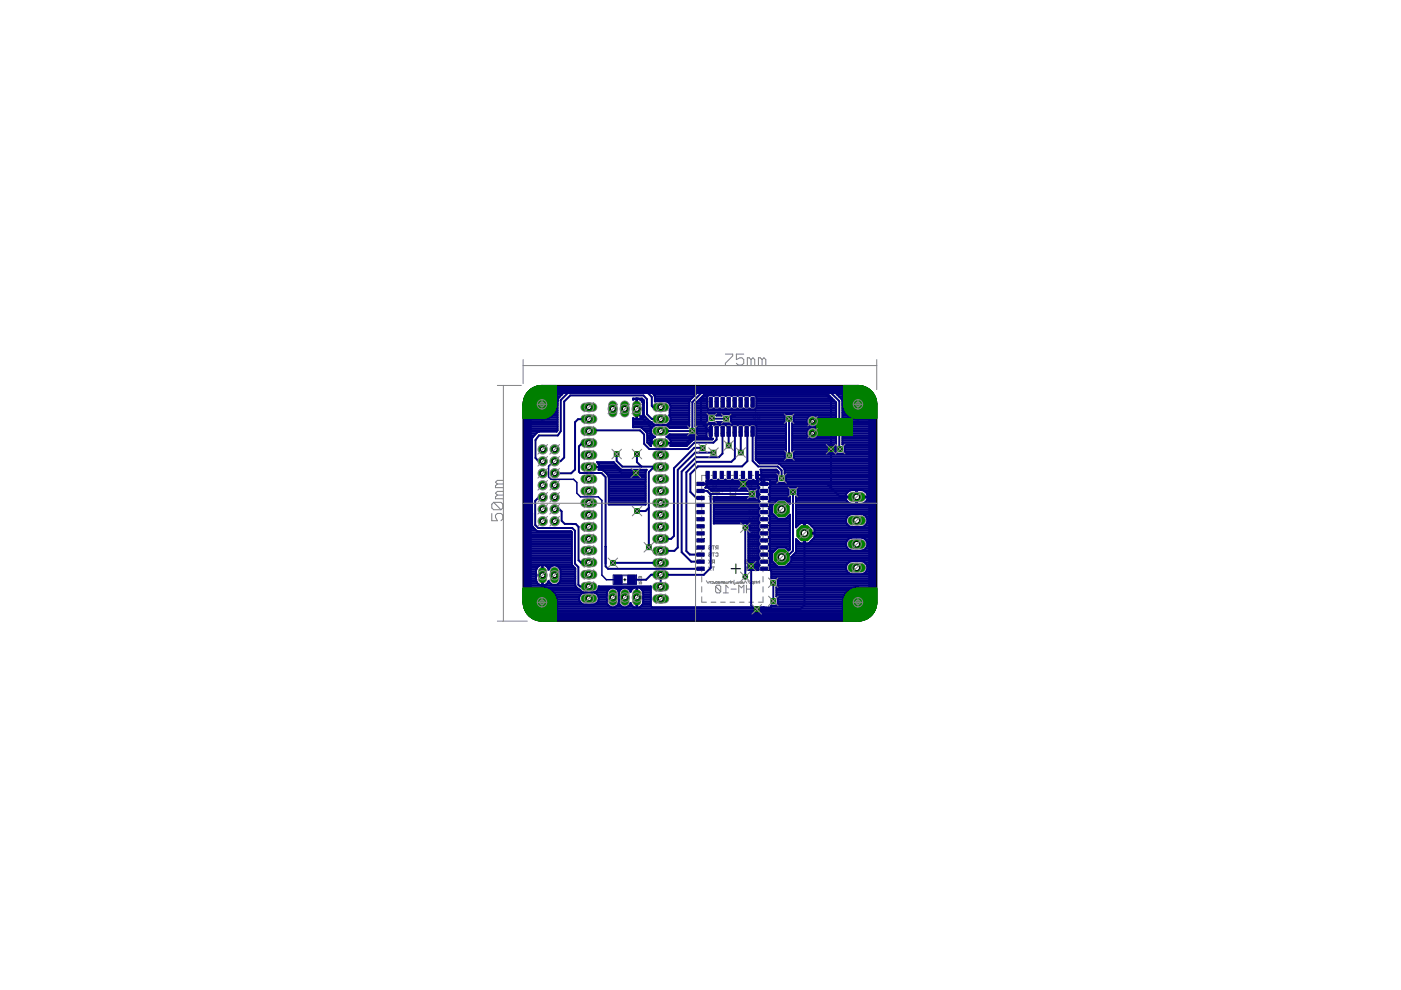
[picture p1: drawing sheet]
<svg xmlns="http://www.w3.org/2000/svg" width="297mm" height="210mm" viewBox="0 0 297 210" stroke-linecap="round" stroke-linejoin="round" font-family="sans-serif">
<path d="M154.3 88.4h1.7M155.1 87.6v1.6M156 119.6v2M132.2 122.9h.5M132.5 122.7v.5M155 120.6h2" fill="none" stroke="#000" stroke-width=".21"/>
<g fill="none" stroke="#808080" stroke-width=".21">
<path d="M150.1 90h10.1M150.2 86.6l.2-.2 9.6 .1 .2 .3v3.3l-.4 .2h-9.5l-.2-.3zM160.2 87.9a.51 .51 0 0 0-.5 .5 .51 .51 0 0 0 .5 .5M160.6 87.7v.4M160.6 88.9v.2M160.6 89h.5M160.6 87.9h.5l-.1 .2M160.7 88.3v.4h.4v-.4M161.1 88.9v.2M148.8 102.9v1.2M148.8 105.1v1.1M148.8 107.2v1.2"/>
<path d="M148.8 109.4v1.1M148.8 111.5v1.2M148.8 113.7v1.1M148.8 115.8v1.1M148.8 118v1.1M149.5 102.5l.5 .1-.1 .3h-.4zM149.8 100.8h-1v1.1M150 101.7l-.1 .2 .3-.1v-.3h-.4l-.1 .2 .1 .1M150.2 102.1l-.6-.1 .5 .5-.6-.2M150.2 118.7l.5 .7M150.2 117.3h.5l-.1 .3-.4 .1 .2 .2 .3-.1M150.2 103.7v.5l.3 .3 .2-.3v-.5"/>
<path d="M150.2 115.8l.4-.1 .1 .3-.3 .1-.2 .2 .2 .2 .3-.2M150.2 105.2h.5M150.5 105.2v.8M150.7 118.7l-.5 .7M150.8 100.8h1M151 105.3l.1-.1 .4 .1-.1 .3-.4 .1 .1 .3 .4-.2M151 117.2h.5M151 115.7h.5M151.1 104.1v.4l.4-.2M151.1 104.1h.1M151.2 102.9l.6-.1 .1 .5h-.7zM151.2 115.7v.8"/>
<path d="M151.2 117.2v.7M151.2 119.2l-.2 .2M151.5 119.2l-.5-.1 .1-.4h.4v.7M151.5 103.8l-.4-.1v.4M151.5 102.1v.5M151.7 117.3h.5v.5h-.5M151.7 104.3l.2 .2zM152 116.2l-.3 .3M152 105.7l-.3 .3M152.2 105.7l-.5-.1 .2-.4h.3v.8M152.2 116.2l-.5-.1 .2-.4h.3v.8M152.2 104.1h.2"/>
<path d="M152.2 104.1v.4l.4-.2M152.6 103.8l-.4-.1v.4M152.8 100.8h1M152.9 104.1h.5M153.1 103.8v.5M154.8 100.8h1M154.8 104.3v.8h1.2v-.8M154.8 103.1v.8M154.8 103.5h1.2l-.4 .4M155.4 104.7v.4M156.8 100.8h1M158 118.8h.5v.5"/>
<path d="M158 118.8v.5h.5M158 118.8l.5 .5M158.5 103.7l.2 .4M158.6 105.2h.4v.8l-.5-.2zM158.7 117.6l.5-.1-.1-.3-.4 .1v.5h.5M158.7 104.1v.4M158.7 111.2h.5v.4l-.2-.1-.3 .1 .2 .4 .3-.2M158.7 113.2l.5-.1v.2l-.3 .2zM158.7 110.1h.5l-.3-.4v.7M158.7 112.7l.5 .4M158.7 119.4h.5M158.8 100.8h1"/>
<path d="M158.8 102.8h.5l.1 .5h-.7zM158.8 102.3h.5M158.9 116.1l-.2-.1 .2-.3 .3 .1-.1 .3M158.9 116.1h.2M158.9 116.1l-.2 .1 .2 .3 .3-.2-.1-.2M158.9 108.6l-.2 .1 .2 .3 .3-.2M158.9 108.6h.1M159 103.7l-.3 .4M159 102.1v.5M159.2 103.7h.5v.8h-.5M159.2 105.2h.5v.8h-.5M159.2 119l-.2-.3v.7"/>
<path d="M159.2 106.8l-.1-.1-.4 .1 .5 .7h-.5M159.2 108.3l-.3-.1-.2 .1 .2 .3M159.2 114.2h-.5l.5 .8M159.5 118.8h.5l-.1 .6-.4-.1zM159.5 117.3h.5l-.1 .6-.4-.1zM159.5 112.8l.1-.1 .4 .1-.1 .7-.4-.2zM159.5 105.6h.2M159.5 104.1h.2M159.5 111.3l.1-.1 .4 .1-.1 .7-.4-.2zM159.5 106.8l.1-.1 .4 .1-.1 .7-.4-.2zM159.5 108.3h.5l-.1 .7-.4-.2zM159.5 109.8h.5l-.1 .6-.4-.1z"/>
<path d="M159.5 114.3l.1-.1 .4 .1-.1 .7-.4-.2zM159.6 115.7l.4 .1-.1 .7-.4-.2zM160 103.7l.5 .5M160.2 118.7h.3M160.2 117.2h.3M160.2 117.9h.3M160.2 115.7h.3M160.2 116.5h.3M160.2 107.5h.3M160.2 106.7h.3M160.2 109h.3M160.2 108.2h.3"/>
<path d="M160.2 110.4h.3M160.2 109.7h.3M160.2 112h.3M160.2 111.2h.3M160.2 113.5h.3M160.2 112.7h.3M160.2 115h.3M160.2 114.2h.3M160.2 119.4h.3M160.4 104.1l-.4 .4M160.4 106.7v.8M160.4 108.2v.8"/>
<path d="M160.4 109.7v.7M160.4 111.2v.8M160.4 112.7v.8M160.4 114.2v.8M160.4 115.7v.8M160.4 117.2v.7M160.4 118.7v.7M160.4 101.7l.3-.1 .2 .3-.5 .2zM160.5 105.2v.8h-.5M160.5 103.7v.8M160.8 100.8h1v1.1M161 102.1l-.6 .1 .7 .2-.6 .2"/>
<path d="M161 102.7l.1 .3-.3 .1-.2-.2 .3-.2v.2M161.8 102.9v1.2M161.8 105.1v1.1M161.8 107.2v1.2M161.8 109.4v1.1M161.8 111.5v1.2M161.8 113.7v1.1M161.8 115.8v1.1M161.8 118v1.1M131.5 123.7h1.9M131.5 122.1h1.9M135.4 123.8h.6v-.3l-.3-.1-.1 .4"/>
<path d="M135.4 123.4l.2 .2M135.4 123h.6l-.2 .2M135.4 122.8v.4M135.7 122.3h.3l-.1 .3M135.7 122.3h-.3l.2 .3M135.7 122.3v.1M148.8 126.5v1.2h1M148.8 120.1v1.1M148.8 122.2v1.2M148.8 124.4v1.1M149.8 123.1l.3 .6M150.2 120.2l.5 .7"/>
<path d="M150.3 123.7l.1-.4h.3v.4M150.7 120.2l-.5 .7M150.8 127.7h1M150.9 123.3l.3 .1v.3h-.3M151 120.2h.5M151.2 120.2v.7M151.4 123.6l.1 .1zM151.7 124.4v1l.3 .3h.5l.3-.3M151.7 124.4l.3-.3h.5l.3 .3v1M151.7 124.4l1.1 1M151.8 123.3l.3 .1-.1 .3-.3-.1zM152.5 123.3l-.2 .1v.3h.2v-.2h-.2"/>
<path d="M152.8 127.7h1M153 123.4l.2-.1v.4M153 123.4v.3M153 123.4h-.2v.3M153.4 125.7h1M153.7 123.3l-.3 .1v.3h.3v-.2h-.3M154 123.3v.4l.3-.1v-.3M154.4 124.6l-.5-.5v1.6M154.8 127.7h1M154.9 123.4l-.3-.1-.1 .4M154.9 123.1v.6M155 124.9h1.1"/>
<path d="M155.1 123.7l.1-.4h.2v.4M155.6 123.3v.5l.2 .1M155.6 123v.1M156 123.6l.1 .1zM156.3 123.3l.1 .4 .3-.1v-.3M156.6 125.7v-1.6l.6 .5 .5-.5v1.6M156.8 127.7h1M156.9 123.3l.1 .4 .2-.1v-.3M157.4 123.3l.1 .4 .3-.1v-.3M158 123.1l.3 .6M158 120.9h.5M158.3 124.9h1"/>
<path d="M158.3 124.1v1.6M158.5 120.5l-.3-.3v.7M158.5 123.1l.4 .6M158.7 120.9h.5M158.8 127.7h1M159.1 123.3l.1 .1zM159.1 123.6l.1 .1zM159.2 120.5l-.2-.3v.7M159.3 124.1v1.6M159.6 120.2l.4 .1-.1 .6-.4-.1zM159.7 123.7l-.3-.1 .1-.3h.2v.6M159.9 123.3h.2"/>
<path d="M160 123.2l-.1 .5M160.2 120.2h.3M160.2 120.9h.3M160.3 123.3h.2M160.4 120.2v.7M160.4 123.2l-.1 .5M161.1 123.1v.6M161.1 123.4l-.3-.1-.1 .4M161.8 126.5v1.2h-1M161.8 120.1v1.1M161.8 122.2v1.2M161.8 124.4v1.1"/>
</g>
<g fill="#808080" stroke="#808080" stroke-width=".21">
<path d="M155.5 85.3h.5v1.1h-.5z"/>
<path d="M159.3 90.3h.5v1.2h-.5z"/>
<path d="M158.1 90.3h.5v1.2h-.5z"/>
<path d="M156.8 90.3h.5v1.2h-.5z"/>
<path d="M155.5 90.3h.5v1.2h-.5z"/>
<path d="M156.8 85.3h.5v1.1h-.5z"/>
<path d="M158.1 85.3h.5v1.1h-.5z"/>
<path d="M159.3 85.3h.5v1.1h-.5z"/>
<path d="M154.2 90.3h.5v1.2h-.5z"/>
<path d="M153 90.3h.5v1.2h-.5z"/>
<path d="M151.7 90.3h.5v1.2h-.5z"/>
<path d="M150.4 90.3h.5v1.2h-.5z"/>
<path d="M154.2 85.3h.5v1.1h-.5z"/>
<path d="M153 85.3h.5v1.1h-.5z"/>
<path d="M151.7 85.3h.5v1.1h-.5z"/>
<path d="M150.4 85.3h.5v1.1h-.5z"/>
<path d="M133.4 122h.8v1.8h-.8z"/>
<path d="M130.8 122h.7v1.8h-.7z"/>
<path d="M180 119.8l.6-.4h2.1a.96 .96 0 0 1 .8 1 .96 .96 0 0 1-.8 .9h-2.1a.97 .97 0 0 1-.6-1.5z"/>
<path d="M180 114.8l.6-.4h2.1a.96 .96 0 0 1 .8 1 .96 .96 0 0 1-.8 .9h-2.1a.97 .97 0 0 1-.6-1.5z"/>
<path d="M180 109.8l.6-.4h2.1a.96 .96 0 0 1 .8 1 .96 .96 0 0 1-.8 .9h-2.1a.97 .97 0 0 1-.6-1.5z"/>
<path d="M180 104.8l.6-.4h2.1a.96 .96 0 0 1 .8 1 .96 .96 0 0 1-.8 .9h-2.1a.97 .97 0 0 1-.6-1.5z"/>
<path d="M129.2 125.3a.88 .88 0 0 1 1-.3 .88 .88 0 0 1 .6 .8v1.8a.87 .87 0 0 1-.9 .8 .87 .87 0 0 1-.8-.8v-1.8z"/>
<path d="M131.8 125.3a.88 .88 0 0 1 .9-.3 .88 .88 0 0 1 .6 .8v1.8a.87 .87 0 0 1-.8 .8 .87 .87 0 0 1-.9-.8v-1.8z"/>
<path d="M134.3 125.3a.88 .88 0 0 1 .9-.3 .88 .88 0 0 1 .7 .8v1.8a.87 .87 0 0 1-.9 .8 .87 .87 0 0 1-.8-.8v-1.8z"/>
<path d="M138.6 85.8l.6-.3h1.8a.87 .87 0 0 1 .8 .8 .87 .87 0 0 1-.8 .9h-1.8a.88 .88 0 0 1-.6-1.4z"/>
<path d="M138.7 88.2l.5-.2h1.8a.87 .87 0 0 1 .8 .9 .87 .87 0 0 1-.8 .8h-1.8a.88 .88 0 0 1-.8-.6 .88 .88 0 0 1 .3-.9z"/>
<path d="M138.7 90.7l.5-.2h1.8a.87 .87 0 0 1 .8 .9 .87 .87 0 0 1-.8 .9h-1.8a.88 .88 0 0 1-.8-.7 .88 .88 0 0 1 .3-.9z"/>
<path d="M138.7 93.2l.5-.1h1.8a.87 .87 0 0 1 .8 .8 .87 .87 0 0 1-.8 .9h-1.8a.88 .88 0 0 1-.8-.6 .88 .88 0 0 1 .3-1z"/>
<path d="M138.7 95.8l.5-.2h1.8a.87 .87 0 0 1 .8 .9 .87 .87 0 0 1-.8 .8h-1.8a.88 .88 0 0 1-.8-.6 .88 .88 0 0 1 .3-.9z"/>
<path d="M138.6 98.5l.6-.4h1.8a.87 .87 0 0 1 .8 .9 .87 .87 0 0 1-.8 .9h-1.8a.88 .88 0 0 1-.6-1.4z"/>
<path d="M138.6 101l.6-.3h1.8a.87 .87 0 0 1 .8 .9 .87 .87 0 0 1-.8 .8h-1.8a.88 .88 0 0 1-.6-1.4z"/>
<path d="M138.6 103.6l.6-.4h1.8a.87 .87 0 0 1 .8 .9 .87 .87 0 0 1-.8 .9h-1.8a.88 .88 0 0 1-.6-1.4z"/>
<path d="M138.6 106.1l.6-.3h1.8a.87 .87 0 0 1 .8 .8 .87 .87 0 0 1-.8 .9h-1.8a.88 .88 0 0 1-.6-1.4z"/>
<path d="M138.6 108.6l.6-.3h1.8a.87 .87 0 0 1 .8 .9 .87 .87 0 0 1-.8 .8h-1.8a.88 .88 0 0 1-.6-1.4z"/>
<path d="M138.6 111.2l.6-.4h1.8a.87 .87 0 0 1 .8 .9 .87 .87 0 0 1-.8 .9h-1.8a.88 .88 0 0 1-.6-1.4z"/>
<path d="M138.6 113.7l.6-.3h1.8a.87 .87 0 0 1 .8 .9 .87 .87 0 0 1-.8 .8h-1.8a.88 .88 0 0 1-.6-1.4z"/>
<path d="M123.3 113.7l.6-.3h1.9a.87 .87 0 0 1 .7 .9 .87 .87 0 0 1-.7 .8h-1.9a.88 .88 0 0 1-.6-1.4z"/>
<path d="M123.3 111.2l.6-.4h1.9a.87 .87 0 0 1 .7 .9 .87 .87 0 0 1-.7 .9h-1.9a.88 .88 0 0 1-.6-1.4z"/>
<path d="M123.3 108.6l.6-.3h1.9a.87 .87 0 0 1 .7 .9 .87 .87 0 0 1-.7 .8h-1.9a.88 .88 0 0 1-.6-1.4z"/>
<path d="M123.3 106.1l.6-.3h1.9a.87 .87 0 0 1 .7 .8 .87 .87 0 0 1-.7 .9h-1.9a.88 .88 0 0 1-.6-1.4z"/>
<path d="M123.3 103.6l.6-.4h1.9a.87 .87 0 0 1 .7 .9 .87 .87 0 0 1-.7 .9h-1.9a.88 .88 0 0 1-.6-1.4z"/>
<path d="M123.3 101l.6-.3h1.9a.87 .87 0 0 1 .7 .9 .87 .87 0 0 1-.7 .8h-1.9a.88 .88 0 0 1-.6-1.4z"/>
<path d="M123.3 98.5l.6-.4h1.9a.87 .87 0 0 1 .7 .9 .87 .87 0 0 1-.7 .9h-1.9a.88 .88 0 0 1-.6-1.4z"/>
<path d="M123.3 95.9l.6-.3h1.9a.87 .87 0 0 1 .7 .9 .87 .87 0 0 1-.7 .8h-1.9a.88 .88 0 0 1-.6-1.4z"/>
<path d="M123.3 93.4l.6-.3h1.9a.87 .87 0 0 1 .7 .8 .87 .87 0 0 1-.7 .9h-1.9a.88 .88 0 0 1-.6-1.4z"/>
<path d="M123.3 90.9l.6-.4h1.9a.87 .87 0 0 1 .7 .9 .87 .87 0 0 1-.7 .9h-1.9a.88 .88 0 0 1-.6-1.4z"/>
<path d="M123.3 88.3l.6-.3h1.9a.87 .87 0 0 1 .7 .9 .87 .87 0 0 1-.7 .8h-1.9a.88 .88 0 0 1-.6-1.4z"/>
<path d="M123.3 85.8l.6-.3h1.9a.87 .87 0 0 1 .7 .8 .87 .87 0 0 1-.7 .9h-1.9a.88 .88 0 0 1-.6-1.4z"/>
<path d="M123.3 126.4l.6-.4h1.9a.87 .87 0 0 1 .7 .9 .87 .87 0 0 1-.7 .9h-1.9a.88 .88 0 0 1-.6-1.4z"/>
<path d="M123.3 123.8l.6-.3h1.9a.87 .87 0 0 1 .7 .9 .87 .87 0 0 1-.7 .8h-1.9a.88 .88 0 0 1-.6-1.4z"/>
<path d="M123.3 121.3l.6-.4h1.9a.87 .87 0 0 1 .7 .9 .87 .87 0 0 1-.7 .9h-1.9a.88 .88 0 0 1-.6-1.4z"/>
<path d="M123.3 118.7l.6-.3h1.9a.87 .87 0 0 1 .7 .9 .87 .87 0 0 1-.7 .8h-1.9a.88 .88 0 0 1-.6-1.4z"/>
<path d="M123.3 116.2l.6-.3h1.9a.87 .87 0 0 1 .7 .8 .87 .87 0 0 1-.7 .9h-1.9a.88 .88 0 0 1-.6-1.4z"/>
<path d="M138.6 116.3l.6-.4h1.8a.87 .87 0 0 1 .8 .9 .87 .87 0 0 1-.8 .9h-1.8a.88 .88 0 0 1-.6-1.4z"/>
<path d="M138.6 118.8l.6-.3h1.8a.87 .87 0 0 1 .8 .8 .87 .87 0 0 1-.8 .9h-1.8a.88 .88 0 0 1-.6-1.4z"/>
<path d="M138.6 121.3l.6-.3h1.8a.87 .87 0 0 1 .8 .9 .87 .87 0 0 1-.8 .8h-1.8a.88 .88 0 0 1-.6-1.4z"/>
<path d="M138.6 123.9l.6-.4h1.8a.87 .87 0 0 1 .8 .9 .87 .87 0 0 1-.8 .9h-1.8a.88 .88 0 0 1-.6-1.4z"/>
<path d="M138.6 126.4l.6-.3h1.8a.87 .87 0 0 1 .8 .9 .87 .87 0 0 1-.8 .8h-1.8a.88 .88 0 0 1-.6-1.4z"/>
<path d="M129.2 85.4a.88 .88 0 0 1 .9-.3 .88 .88 0 0 1 .7 .7v1.8a.87 .87 0 0 1-.9 .8 .87 .87 0 0 1-.8-.8v-1.8z"/>
<path d="M131.8 85.4a.88 .88 0 0 1 .9-.3 .88 .88 0 0 1 .6 .7v1.8a.87 .87 0 0 1-.8 .8 .87 .87 0 0 1-.9-.8v-1.8z"/>
<path d="M134.3 85.4a.88 .88 0 0 1 .9-.3 .88 .88 0 0 1 .7 .7v1.8a.87 .87 0 0 1-.9 .8 .87 .87 0 0 1-.9-.8v-1.8z"/>
<path d="M147.7 120.2h1.6v.7h-1.6z"/>
<path d="M147.7 118.7h1.6v.7h-1.6z"/>
<path d="M147.7 117.2h1.6v.7h-1.6z"/>
<path d="M147.7 115.7h1.6v.7h-1.6z"/>
<path d="M147.7 114.2h1.6v.7h-1.6z"/>
<path d="M147.7 112.7h1.6v.8h-1.6z"/>
<path d="M147.7 111.2h1.6v.8h-1.6z"/>
<path d="M147.7 109.7h1.6v.7h-1.6z"/>
<path d="M147.7 108.2h1.6v.7h-1.6z"/>
<path d="M147.7 106.7h1.6v.7h-1.6z"/>
<path d="M147.7 105.2h1.6v.7h-1.6z"/>
<path d="M147.7 103.7h1.6v.8h-1.6z"/>
<path d="M147.7 102.2h1.6v.8h-1.6z"/>
<path d="M149.7 99.9h.7v1.6h-.7z"/>
<path d="M151.2 99.9h.7v1.6h-.7z"/>
<path d="M152.7 99.9h.7v1.6h-.7z"/>
<path d="M154.2 99.9h.7v1.6h-.7z"/>
<path d="M155.7 99.9h.7v1.6h-.7z"/>
<path d="M157.2 99.9h.7v1.6h-.7z"/>
<path d="M158.7 99.9h.7v1.6h-.7z"/>
<path d="M160.2 99.9h.7v1.6h-.7z"/>
<path d="M161.2 102.2h1.6v.8h-1.6z"/>
<path d="M161.2 103.7h1.6v.8h-1.6z"/>
<path d="M161.2 105.2h1.6v.7h-1.6z"/>
<path d="M161.2 106.7h1.6v.7h-1.6z"/>
<path d="M161.2 108.2h1.6v.7h-1.6z"/>
<path d="M161.2 109.7h1.6v.7h-1.6z"/>
<path d="M161.2 111.2h1.6v.8h-1.6z"/>
<path d="M161.2 112.7h1.6v.8h-1.6z"/>
<path d="M161.2 114.2h1.6v.7h-1.6z"/>
<path d="M161.2 115.7h1.6v.7h-1.6z"/>
<path d="M161.2 117.2h1.6v.7h-1.6z"/>
<path d="M161.2 118.7h1.6v.7h-1.6z"/>
<path d="M161.2 120.2h1.6v.7h-1.6z"/>
<path d="M159.2 90.4h.8v2.1h-.8z"/>
<path d="M159.2 84.3h.8v2.1h-.8z"/>
<path d="M157.9 90.4h.8v2.1h-.8z"/>
<path d="M156.7 90.4h.7v2.1h-.7z"/>
<path d="M157.9 84.3h.8v2.1h-.8z"/>
<path d="M156.7 84.3h.7v2.1h-.7z"/>
<path d="M155.4 90.4h.7v2.1h-.7z"/>
<path d="M155.4 84.3h.7v2.1h-.7z"/>
<path d="M154.1 90.4h.8v2.1h-.8z"/>
<path d="M154.1 84.3h.8v2.1h-.8z"/>
<path d="M152.8 90.4h.8v2.1h-.8z"/>
<path d="M151.6 90.4h.7v2.1h-.7z"/>
<path d="M152.8 84.3h.8v2.1h-.8z"/>
<path d="M151.6 84.3h.7v2.1h-.7z"/>
<path d="M150.3 90.4h.8v2.1h-.8z"/>
<path d="M150.3 84.3h.8v2.1h-.8z"/>
<path d="M114.3 120.6a.88 .88 0 0 1 .9-.3 .88 .88 0 0 1 .7 .8v1.8a.87 .87 0 0 1-.9 .7 .87 .87 0 0 1-.8-.7v-1.8z"/>
<path d="M116.9 120.6a.88 .88 0 0 1 .9-.3 .88 .88 0 0 1 .6 .8v1.8a.87 .87 0 0 1-.8 .7 .87 .87 0 0 1-.9-.7v-1.8z"/>
<path d="M130.2 122h1.7v1.9h-1.7z"/>
<path d="M133.1 122h1.6v1.9h-1.6z"/>
<circle cx="115.1" cy="95.3" r=".94"/>
<circle cx="115.1" cy="97.8" r=".94"/>
<circle cx="115.1" cy="100.4" r=".94"/>
<circle cx="115.1" cy="102.9" r=".94"/>
<circle cx="115.1" cy="105.4" r=".94"/>
<circle cx="115.1" cy="108" r=".94"/>
<circle cx="117.6" cy="95.3" r=".94"/>
<circle cx="117.6" cy="97.8" r=".94"/>
<circle cx="117.6" cy="100.4" r=".94"/>
<circle cx="117.6" cy="102.9" r=".94"/>
<circle cx="117.6" cy="105.4" r=".94"/>
<circle cx="117.6" cy="108" r=".94"/>
<circle cx="115.1" cy="110.5" r=".94"/>
<circle cx="117.6" cy="110.5" r=".94"/>
<circle cx="165.7" cy="118.1" r="1.76"/>
<circle cx="165.7" cy="108" r="1.76"/>
<circle cx="170.6" cy="113.1" r="1.76"/>
</g>
<g fill="#808080" stroke="#808080" stroke-width=".21">
<circle cx="172.3" cy="89.3" r=".76"/>
<circle cx="172.3" cy="91.8" r=".76"/>
<circle cx="114.9" cy="127.7" r="1.65"/>
<circle cx="181.9" cy="127.7" r="1.65"/>
<circle cx="181.9" cy="85.7" r="1.65"/>
<circle cx="114.9" cy="85.7" r="1.65"/>
</g>
<g fill="#000080" stroke="#000080" stroke-width=".21">
<path d="M114.2 82l.6-.3h67.2a.85 .85 0 0 1 .8 .9 .85 .85 0 0 1-.8 .8h-67.2a.87 .87 0 0 1-.6-1.4z"/>
<path d="M114.2 130.3l.6-.3h67.2a.85 .85 0 0 1 .8 .9 .85 .85 0 0 1-.8 .8h-67.2a.87 .87 0 0 1-.6-1.4z"/>
<path d="M111.1 85.2a.86 .86 0 0 1 .9-.3 .86 .86 0 0 1 .6 .7v42.2a.85 .85 0 0 1-.8 .8 .85 .85 0 0 1-.9-.8v-42.2z"/>
<path d="M184.4 85.2a.86 .86 0 0 1 .9-.3 .86 .86 0 0 1 .6 .7v42.2a.85 .85 0 0 1-.9 .8 .85 .85 0 0 1-.8-.8v-42.2z"/>
<path d="M147.8 120.3h1.5v.6h-1.5z"/>
<path d="M147.8 118.8h1.5v.6h-1.5z"/>
<path d="M147.8 117.3h1.5v.6h-1.5z"/>
<path d="M147.8 115.8h1.5v.6h-1.5z"/>
<path d="M147.8 114.3h1.5v.6h-1.5z"/>
<path d="M147.8 112.8h1.5v.6h-1.5z"/>
<path d="M147.8 111.3h1.5v.6h-1.5z"/>
<path d="M147.8 109.8h1.5v.6h-1.5z"/>
<path d="M147.8 108.3h1.5v.6h-1.5z"/>
<path d="M147.8 106.8h1.5v.6h-1.5z"/>
<path d="M147.8 105.3h1.5v.6h-1.5z"/>
<path d="M147.8 103.8h1.5v.6h-1.5z"/>
<path d="M147.8 102.3h1.5v.6h-1.5z"/>
<path d="M149.7 100h.6v1.5h-.6z"/>
<path d="M151.2 100h.6v1.5h-.6z"/>
<path d="M152.7 100h.7v1.5h-.7z"/>
<path d="M154.2 100h.6v1.5h-.6z"/>
<path d="M155.7 100h.6v1.5h-.6z"/>
<path d="M157.2 100h.6v1.5h-.6z"/>
<path d="M158.7 100h.6v1.5h-.6z"/>
<path d="M160.2 100h.6v1.5h-.6z"/>
<path d="M161.3 102.3h1.5v.6h-1.5z"/>
<path d="M161.3 103.8h1.5v.6h-1.5z"/>
<path d="M161.3 105.3h1.5v.6h-1.5z"/>
<path d="M161.3 106.8h1.5v.6h-1.5z"/>
<path d="M161.3 108.3h1.5v.6h-1.5z"/>
<path d="M161.3 109.8h1.5v.6h-1.5z"/>
<path d="M161.3 111.3h1.5v.6h-1.5z"/>
<path d="M161.3 112.8h1.5v.6h-1.5z"/>
<path d="M161.3 114.3h1.5v.6h-1.5z"/>
<path d="M161.3 115.8h1.5v.6h-1.5z"/>
<path d="M161.3 117.3h1.5v.6h-1.5z"/>
<path d="M161.3 118.8h1.5v.6h-1.5z"/>
<path d="M161.3 120.3h1.5v.6h-1.5z"/>
<path d="M159.2 90.4h.7v2.1h-.7z"/>
<path d="M159.2 84.3h.7v2h-.7z"/>
<path d="M158 90.4h.6v2.1h-.6z"/>
<path d="M156.7 90.4h.7v2.1h-.7z"/>
<path d="M158 84.3h.6v2h-.6z"/>
<path d="M156.7 84.3h.7v2h-.7z"/>
<path d="M155.4 90.4h.7v2.1h-.7z"/>
<path d="M155.4 84.3h.7v2h-.7z"/>
<path d="M154.2 90.4h.6v2.1h-.6z"/>
<path d="M154.2 84.3h.6v2h-.6z"/>
<path d="M152.9 90.4h.7v2.1h-.7z"/>
<path d="M151.6 90.4h.7v2.1h-.7z"/>
<path d="M152.9 84.3h.7v2h-.7z"/>
<path d="M151.6 84.3h.7v2h-.7z"/>
<path d="M150.3 90.4h.7v2.1h-.7z"/>
<path d="M150.3 84.3h.7v2h-.7z"/>
<path d="M130.3 122h1.6v1.8h-1.6z"/>
<path d="M133.1 122h1.6v1.8h-1.6z"/>
</g>
<g fill="#000080" stroke="#000080" stroke-width=".21">
<path d="M181.2 130.3l.2-.1a3.8 3.8 0 0 0 2.5-1.4l.2-.7a.91 .91 0 0 1 .8-1.2 .91 .91 0 0 1 1 1.1 3.9 3.9 0 0 1-4.3 3.6l-.4-.2-.2-.4z" fill-rule="evenodd"/>
<path d="M111.1 127.2a.93 .93 0 0 1 1.2-.2 .93 .93 0 0 1 .3 1.1 2.47 2.47 0 0 0 2.7 1.9 .88 .88 0 0 1 .4 1.2 .88 .88 0 0 1-1 .5 3.9 3.9 0 0 1-3.7-4.3z" fill-rule="evenodd"/>
<path d="M111.9 83.1a3.3 3.3 0 0 1 3.5-1.2 .92 .92 0 0 1 .2 1.2 .92 .92 0 0 1-1.1 .4 2.43 2.43 0 0 0-1.9 2.5 .88 .88 0 0 1-1.1 .5 .88 .88 0 0 1-.6-1.1l.2-1z" fill-rule="evenodd"/>
<path d="M181.2 82a2.45 2.45 0 0 1 2.9 .4 3.5 3.5 0 0 1 1.6 3.8 .92 .92 0 0 1-1.1 .2 .92 .92 0 0 1-.5-1.1 2.48 2.48 0 0 0-2.5-1.9l-.4-.3-.2-.4z" fill-rule="evenodd"/>
</g>
<path d="M130 121.9h5v2h-5z" fill="none" stroke="#000080" stroke-width=".21"/>
<g fill="none" stroke="#000080" stroke-width=".42">
<path d="M111.5 99h1.3M111.5 94.6h1.3M111.5 93h1.3M111.5 92.3h1.8M111.5 97.5h1.3M111.5 99.8h1.3M111.5 99.4h1.3M111.5 98.7h1.3M111.5 98.3h1.3M111.5 97.9h1.3M111.5 97.2h1.3M111.5 96.8h1.3"/>
<path d="M111.5 96.4h1.3M111.5 96.1h1.3M111.5 95.7h1.3M111.5 95.3h1.3M111.5 94.9h1.3M111.5 94.2h1.3M111.5 93.8h1.3M111.5 93.4h1.3M111.5 92.7h1.5M111.5 91.9h2.1M111.5 91.5h2.5M111.5 91.2h6.7"/>
<path d="M111.5 90.8h6.7M111.5 90.4h6.7M111.5 90.1h6.7M111.5 89.7h6.7M111.5 89.3h6.7M112.8 92.9v.1M112.8 92.9h.1M112.8 93v18.4M113.8 91.7v.1M113.8 91.8l-1 1.1M114 91.5h.1M114.4 91.5h.1"/>
<path d="M114.4 91.5h-.4l-.2 .2M114.9 88.9h.1M115.7 88.8l-.7 .1M115.7 88.8h.1M116.2 88.7l-.4 .1M116.2 88.7h.1M116.4 88.6h1.8M116.6 88.5l-.4 .2M116.6 88.5h.1M116.7 88.4l-.1 .1M116.7 88.4h.1M117.1 88.1l-.1 .1"/>
<path d="M117.1 88.1h.1M117.3 87.8h.9M117.4 87.8l-.3 .3M117.4 87.8h.1M117.6 87.5l-.2 .3M117.6 87.5h.1M117.6 87.4v.1M117.6 87.4h.6M117.8 87.1l-.2 .3M117.8 87.1h.4M118 86.7h.2M118.1 86.3h.1"/>
<path d="M118.1 86.1h.1M118.1 86.1v-3.8h60.6v4M118.1 86.1l-.3 1M118.1 85.9h.1M118.1 83.7h1M118.1 85.6l.1 .1M118.1 82.6h2.1M118.1 85.6h.1M118.1 85.2h.1M118.1 84.8h.1M118.1 84.4h.2M118.1 84.1h.6"/>
<path d="M118.1 83.3h1.4M118.1 83h1.7M118.2 88.9h-6.7v35.6h10.7M118.2 88.2h-1.3l-.2 .2M118.2 84.7v6.5l-.2 .3h-3.6M118.2 84.7v.1M118.2 85h.1M118.3 84.5h.1M118.3 84.5l-.1 .2M118.9 84.9l1.7-1.8h16.6l1 1.1v1.9l.3 .2h1.6M118.9 84.9h.1M118.9 84.9v6.5l-.6 .9h-4l-.8 1v3.8l.7 .7h.9"/>
<path d="M120 82.8l-1.7 1.7M120 82.8h.1M120.2 82.6h.1M120.2 82.6l-.2 .2M120.4 82.5h16.9M120.4 82.5h.1M120.4 82.5l-.2 .1M120.7 82.5h.1M124.9 99h6.2M124.9 88.9h-2.3l-.7 .6v10l-.8 .9h-3.5M124.9 91.4l.1-.2h10.7l.9 .9v2l1.1 1.1h8.2l1.3-1.3h4.1l.6-.7 .1-1.7M124.9 93.9h-1.5l-.7 .7v5.4l.3 .3h4.5l.9 .9v18.9l.5 .5h19.6"/>
<path d="M126.8 98.3h3.6M126.9 98.3l.1 .4M126.9 98.3l-.3-.3h3.5l1.7 1.6h5.3l-.2 .4v7h-7.8v-6M127 99.4h4.5M127 98.7v.3l-2.1 .1h2.1l-.1 .5 1 .1 .9 .9M127 98.7h3.7M128 99.8h9M130.5 99l1.2 1.2 3.1 .1M130.7 96.3v1.4l1.3 1.2 8.1 .1h-1.5l-1 1.1v15.9M134.2 88.9h3.2M134.2 90.4h4.3M134.2 90.1h4.6"/>
<path d="M134.2 89.7h4.1M134.2 89.3h3.5M134.9 88.2h.1M134.9 88.6h.1M134.9 87.8h.1M134.9 87.4h.1M134.9 87.1h.1M134.9 86.3h.1M134.9 85.9h.1M134.9 85.6h.1M134.9 85.2h.1M134.9 84.8h.1"/>
<path d="M135 86.7v.8l2.9 2.9v2.8l.9 .8 1.3-.1M135 96.3v1.7l1 .9M135.8 84.8h.6M135.9 88.6h1.1M136.2 85.2l-.5-.5-.7-.2v4.4l.9-.3M136.2 88.2l.1-.4 .1-1h-1.5v2.1l-.7-.3v2h1.6l1.3 1.1 .1 2.1M136.2 88.2l-.3 .4M136.2 85.2l.1 .4 .1 1.1M136.2 85.2h.3M136.2 88.2h.4M136.2 90.8h2M136.3 87.8h.2"/>
<path d="M136.3 85.6h.2M136.4 87.4h.1M136.4 87.1h.1M136.4 86.3h.1M136.4 85.9h.1M136.5 86.7h-1.6v-2.2l-.7 .3v-.3h1.9l.4 .4 .1 3.3M136.5 91.2h1.5M136.6 88.2l1.3 1.2 1.1 .7M136.9 91.5h1.1M137.1 82.5h.1M137.2 85.4h.1M137.2 91.9h.9"/>
<path d="M137.2 93.8l.7 .8v-.6h2.1l-2.1-.2M137.2 93h1M137.2 92.3h1.2M137.2 93.8h.7M137.2 93.4h.8M137.2 92.7h1.5M137.3 82.5h.1M137.3 82.5l1.4 1.3 .2 1.3h2.3a1.28 1.28 0 0 1 .8 1.9M137.5 82.6h11M137.6 94.2h.3M137.9 83h10.2M138 91.1a1.27 1.27 0 0 0 .9 1.5l-.2 .1"/>
<path d="M138.2 93l-.3 .8M138.3 83.3h9.5M138.6 83.7h8.8M138.7 92.7l-.5 .3M138.9 84.1h.1M138.9 84.8h7.4M138.9 84.4h7.8M138.9 84.1h8.1M139 90.1h2.2M139 90.1l-.8 .6-.2 .4M140.1 93.9l.1 .1M140.1 88.9h-1.9l-1-1.1v-3.2l-.8-.8h-15.5l-1.3 1.3v11.9l-.8 .8h-1.2"/>
<path d="M140.1 91.4l6.7-.1v-6l2.2-2.3h26.9l2 2v10l.2 .2M140.1 93.9h.1M141.4 90.1h4.7M141.4 92.7l.5 .3M141.4 92.7h8.4M141.7 90.4h4.3M141.8 92.3h8M141.9 89.7h4.2M141.9 93h9.2M141.9 93l.4 .8M141.9 85.6h4.2M142 88.2h4.1"/>
<path d="M142 87a1.69 1.69 0 0 0 .2 1.6 1.28 1.28 0 0 1-1 1.5M142 87.8h4.1M142 87.4h4.1M142 87.1h4.1M142.1 89.3h4M142.1 85.9h4M142.1 86.7h4M142.2 88.6h3.9M142.2 88.9h3.9M142.2 93.4h4.5M142.2 86.3h3.9M142.3 94.2h3.7"/>
<path d="M142.3 93.8h4M142.3 93.8l-2.2 .2M145.9 95.2h.1M146.1 92.3l-.2-.2h-3.9l-.7 .5 .1 .1M146.1 85.1v5.3l-.3 .3h-3.8l-.8-.6M146.1 85.1l-4.6 .1M147.4 88.9h2.5M147.4 88.2h2.5M147.4 85.5v4.9l.3 .2v1.4l-.2 .3M147.4 86.7h2.7M147.4 90.1h2.5M147.4 89.7h5.8"/>
<path d="M147.4 89.3h2.5M147.4 88.6h2.5M147.4 87.8h2.7M147.4 87.4h29.9M147.4 87.1h29.9M147.4 86.3h2.5M147.4 85.9h2.5M147.4 85.6h2.5M147.6 90.4h2.2M147.7 91.9h2.1M147.7 91.5h2.1M147.7 91.2h2.1"/>
<path d="M147.7 90.8h2.1M147.8 85.2h2.1M148.2 84.8h1.7M148.5 82.6h.1M148.5 82.6l-2.3 2.3-.1 .2M148.5 84.4h1.4M148.7 82.4v.1M148.7 82.4l-.2 .2M148.9 82.3v.1M148.9 82.3l-.2 .1M148.9 84.1h1M149 95h-1.8l-4.3 4.3v14.3l-.6 .7h-2.2"/>
<path d="M149.2 82.3v.1M149.3 83.7h26.3M149.5 83.7l-.9 .9v5l2.1 2M149.8 91.5h.9M150.7 89.9v3.1M150.7 93h-4.2l-1 1h-5.4M150.7 92.3h.1M150.7 92.7h.1M150.7 91.9h.1M150.7 91.5h.1M150.7 91.2h.1M150.7 90.8h.1"/>
<path d="M150.7 90.4h.1M150.7 90.1h.1M150.9 88.7l3.1 .1M151.1 93l-.1 .2h-3.9l-1.5 1.4h-3.5l.2-.6M151.3 96h-3.9l-3.7 3.6v16.5l-.7 .7h-2.9M151.3 86.7h.1M151.3 86.7l-1.1 .1-.3-.3v-2.4l.3-.3h9.9l.3 .3v2.4l-.3 .3-1.2-.1M151.3 86.7h1.3M151.4 90h.1M151.4 90l-1.1-.1-.5 .3v2.3l.1 .3 .4 .2M151.4 90h1.1l.1 .1 .1-.1h1.1l.1 .1 .1-.1h1l.1 .1 .1-.1h1.1l.1 .1 .1-.1h1l.2 .1 .1-.1h1l.1 .1 .1-.1h1.1l.3 .3v2.4M151.7 87.8h25.6"/>
<path d="M152.5 90.1h.1M152.6 86.7h.1M152.6 86.7h1.3M153 88.1l.3-.3h1.4l.3 .3v1.4l-.3 .2h-1.4l-.3-.2M153 88.1h.1M153 89.5h.1M153 88.1h-1.1l-.3-.4h-1.4l-.3 .3v1.4l.3 .2 2.8-.1M153.2 91.5v4.7l-.8 .7h-4.8l-3.1 3.1v17.1l2.1 2h1.9M153.8 90.1h.1M153.8 86.7h.1M153.9 86.7h1.2M154.5 91.5v3"/>
<path d="M154.5 91.5h.1M154.7 89.7h11.8M155 88.9h11.3M155 88.2h11.3M155 89.3h11.3M155 88.6h11.3M155.1 90.1h.1M155.1 86.7h.1M155.1 86.7h1.3M155.8 91.5v5.7l-.7 .7h-7.4l-2.2 2.2v16.7l.8 .8h2.2M156.4 90.1h.1M156.4 86.7h.1"/>
<path d="M156.4 86.7h1.3M157 91.5h.1M157.1 91.5v4.4M157.6 90.1h.1M157.6 86.7h.1M157.7 86.7h1.2M158.3 91.5l.2 .1v6.2l-1.2 1.1h-9.3l-1.6 1.6v3.8l1.2 1.3h.9M158.9 90.1h.1M158.9 86.7h.1M159.6 91.5v6.2l1.2 1.2h4.1l.8 .8v1.7M160.2 90.1h6.4M160.2 86.7h17.1"/>
<path d="M160.2 94.6h6.4M160.2 93h6.4M160.2 97.2h6.2M160.2 96.8h6.2M160.2 96.4h6.2M160.2 96.1h6.2M160.2 95.7h6.4M160.2 95.3h6.4M160.2 94.9h6.4M160.2 94.2h6.4M160.2 93.8h6.4M160.2 93.4h6.4"/>
<path d="M160.3 84.1h15.7M160.3 97.5h25M160.3 92.7h6.3M160.4 92.7l-.2 .1v4.7l.8 .8 4.3 .1 1.1 1.2v.9l.3 .3v1.3l-.3 .3M160.4 92.3h6.2M160.4 91.9h6.2M160.4 91.5h6.2M160.4 91.2h6.2M160.4 90.8h6.2M160.4 90.4h6.2M160.4 86.3h16.9M160.4 85.9h16.9"/>
<path d="M160.4 85.6h16.9M160.4 85.2h16.7M160.4 84.8h16.4M160.4 84.4h16M160.7 97.9h24.6M161.4 99.8h3.4M165.1 98.3h20.2M165.6 98.7h19.7M165.9 99h19.4M166.3 99.4h19M166.4 99.8h18.9M166.7 97.5l-.3-.2v-1.4l.2-.3v-5.9l-.3-.2v-1.4l.3-.3h1.4l.3 .3v1.4l-.3 .2v5.9l.3 .3v1.4l-.3 .2"/>
<path d="M167.3 88.8l.1 7.8M168 94.6h9.2M168 93h9.3M168 92.3h3.2M168 95.3h9.2M168 94.9h9.2M168 94.2h9.3M168 93.8h9.3M168 93.4h9.3M168 92.7h3.5M168 91.9h3.1M168 91.5h3.1"/>
<path d="M168 91.2h3.3M168 90.8h3.7M168 90.4h4M168 90.1h3.4M168.1 89.7h3.1M168.1 95.7h9.1M168.3 88.9h2.9M168.3 88.2h3.6M168.3 89.3h2.8M168.3 88.6h3.1M168.3 97.2h17M168.3 96.8h17"/>
<path d="M168.3 96.4h17M168.3 96.1h9M171.3 91.2a1.18 1.18 0 0 0 .8 1.8M171.3 91.2a1.18 1.18 0 0 1 2 0M172.6 90.4h4.7M172.7 88.2h4.6M172.9 90.8h4.4M173.1 92.7h4.2M173.2 90.1h4.1M173.2 88.6h4.1M173.3 91.2a1.19 1.19 0 0 1-.8 1.8M173.3 91.2h4"/>
<path d="M173.4 92.3h3.9M173.4 88.9h3.9M173.4 89.7h3.9M173.4 91.5h3.9M173.5 91.9h3.8M173.5 89.3h3.8M175.2 83.7l1 1.1v18.6l.5 .5M175.7 82.3h.1M175.9 82.3h.1M176 82.3l2.6 2.6v9.3h.2l.3 .3v1.4l-.3 .3h-1.4l-.2-.3 .1-10.6-1.7-1.6h-26.3l-1.9 1.8M176 82.3h-27.1M176.4 82.6h2.3"/>
<path d="M176.8 83h1.9M177.1 83.3h1.6M177.5 83.7h1.2M177.9 84.1h.8M178.2 95.2h-.1M178.3 84.4h.4M178.6 84.8h.1M178.6 88.9h6.7v35.6h-20.7M178.6 88.2h1.3l.2 .2M178.6 86.7h.2M178.6 93h6.7M178.6 92.3h6.7"/>
<path d="M178.6 94.2h6.7M178.6 93.8h6.7M178.6 93.4h6.7M178.6 92.7h6.7M178.6 91.9h6.7M178.6 91.5h6.7M178.6 91.2h6.7M178.6 90.8h6.7M178.6 90.4h6.7M178.6 90.1h6.7M178.6 89.7h6.7M178.6 89.3h6.7"/>
<path d="M178.6 88.6h1.8M178.6 87.8h.9M178.6 87.4h.6M178.6 87.1h.4M178.6 86.3h.2M178.6 85.9h.1M178.6 85.6h.1M178.6 85.2h.1M178.7 85.6v.1M178.7 86.3h.1M178.8 86.3v.4M178.8 86.7h.1"/>
<path d="M178.9 86.7l.1 .3M178.9 87l.1 .1M178.9 96.1h6.4M179 87h-.1M179 87.1l.2 .3M179.1 94.6h6.2M179.1 95.7h6.2M179.1 95.3h6.2M179.1 94.9h6.2M179.2 87.4v.1M179.2 87.5h.1M179.3 87.5l.1 .3"/>
<path d="M179.4 87.8l.3 .3M179.4 87.8h.1M179.7 88.1l.2 .1M179.7 88.1h.1M180.1 88.4l.1 .1M180.1 88.4h.1M180.2 88.5h.1M180.2 88.5l.4 .2M180.6 88.7l.5 .1M180.6 88.7h.1M181.1 88.8h.1M181.1 88.8l.7 .1"/>
<path d="M182 88.9h.1M111.5 102h1.3M111.5 102.4h1.3M111.5 114h9.7M111.5 103.9h1.3M111.5 112.9h9.7M111.5 119.6h9.7M111.5 119.3h9.7M111.5 118.9h9.7M111.5 118.5h9.7M111.5 118.1h9.7M111.5 117.8h9.7"/>
<path d="M111.5 117.4h9.7M111.5 117h9.7M111.5 116.6h9.7M111.5 116.3h9.7M111.5 115.9h9.7M111.5 115.5h9.7M111.5 115.1h9.7M111.5 114.8h9.7M111.5 114.4h9.7M111.5 113.6h9.7M111.5 113.3h9.7M111.5 112.5h2.3"/>
<path d="M111.5 112.1h1.9M111.5 111.8h1.5M111.5 111.4h1.3M111.5 111h1.3M111.5 110.7h1.3M111.5 110.3h1.3M111.5 109.9h1.3M111.5 109.5h1.3M111.5 109.2h1.3M111.5 108.8h1.3M111.5 108.4h1.3M111.5 108h1.3"/>
<path d="M111.5 107.7h1.3M111.5 107.3h1.3M111.5 106.9h1.3M111.5 106.5h1.3M111.5 106.2h1.3M111.5 105.8h1.3M111.5 105.4h1.3M111.5 105h1.3M111.5 104.7h1.3M111.5 104.3h1.3M111.5 103.5h1.3M111.5 103.2h1.3"/>
<path d="M111.5 102.8h1.3M111.5 101.7h1.3M111.5 101.3h1.3M111.5 100.9h1.3M111.5 100.5h1.3M111.5 100.2h1.3M112.8 108.8h.1M112.8 111.4l.9 1.1M113.7 112.5l7.4 .1 .1 .2v6.8M115.1 105.4h-.8l-.8 .8v5.1l.6 .7h7.2l.6 .5v7l.7 .7v3.8l.4 .4h1.9M117.6 108h1l.5 .4v2l.6 .7h2.4l.6 .6v7.1l.5 .5h1.7M121.2 119.6l.8 .9v3.6l.6 .8"/>
<path d="M121.4 111.1h.1M128.4 100.2h8.5M128.4 115.9h.1M128.7 100.5h8.2M128.8 100.6l.2 .2M128.8 100.6h.1M129 100.8v.1M129 100.8h.1M129 100.9l.1 .1M129 100.9h7.9M129.1 102h7.8M129.1 101h.1"/>
<path d="M129.1 102.4h7.8M129.1 103.9h7.8M129.1 106.9h7.8M129.1 106.5h7.8M129.1 106.2h7.8M129.1 105.8h7.8M129.1 105.4h7.8M129.1 105h7.8M129.1 104.7h7.8M129.1 104.3h7.8M129.1 103.5h7.8M129.1 103.2h7.8"/>
<path d="M129.1 102.8h7.8M129.1 101.7h7.8M129.9 119.3h10.2M136.9 101.3h-7.8M137.6 107.7l-.7 .7h-1.8M148.5 104.1h1.4l.7 .6M149 102.6h.1M149.8 103.2h11M149.8 103.1l-.3 .3 .8 .1M149.8 103.1v-1.1h11v1.1M149.8 102.4h10.9M149.8 102.8h10.9"/>
<path d="M150 100.7v1.3M150 101.5l1.1 1.1M150 101.5h.1M150 101.7h.1M150.3 103.5l.5 .6h7.7l.3-.3h1.4l.2 .2v1.4M150.3 103.5h10.6M150.4 102l.4-.3 .2 .2h1l.3-.2 .2 .2h1l.3-.2 .2 .2h1l.3-.2 .2 .2h1l.3-.2 .2 .2h1l.3-.2 .2 .2h1l.2-.2 .4 .3M150.6 104.7l.1 .2v15.5l-1.5 1.5h-11.2l-1 1h-3.1M150.6 104.7h8.9M150.7 103.9h7.9M151.3 110.7h9.6M151.3 110.3h9.5"/>
<path d="M151.3 109.9h9.5M151.3 109.5h9.6M151.3 109.2h9.6M151.3 108.8h9.5M151.3 108.4h9.5M151.3 108h9.6M151.3 107.7h9.6M151.3 107.3h9.5M151.3 106.9h9.5M151.3 106.5h9.6M151.3 106.2h9.6M151.3 105.8h9.5"/>
<path d="M151.3 105.4h7.2M157.5 102.6h.1M158 111.9v10.4M158.4 111h.1M158.4 111h2.5M158.5 105.4h-7.2v5.6h7.1M158.5 105.4l.3 .3h1.4l.2-.3M158.7 114h2.2M158.7 112.9h2.1M158.7 119.6h2.2M158.7 119.3h2.1M158.7 118.9h2.1"/>
<path d="M158.7 118.5h2.2M158.7 118.1h2.2M158.7 117.8h2.1M158.7 117.4h2.1M158.7 117h2.2M158.7 116.6h2.2M158.7 116.3h2.1M158.7 115.9h2.1M158.7 115.5h2.2M158.7 115.1h2.2M158.7 114.8h2.1M158.7 114.4h2.1"/>
<path d="M158.7 113.6h2.2M158.7 113.3h2.1M158.7 112.5h2.2M158.8 111.4h2M158.9 112.1h2M159 111.8h1.8M160.3 103.9h.5M160.4 105.4h.4M160.4 105h.5M160.4 104.7h.5M160.4 104.3h.4M160.5 100.7v1.4l-.5 .5h-11.5"/>
<path d="M160.5 100.7h.1M160.5 101.1l1.5 1.5v-.9M160.5 100.7h.9M160.5 101.7h.1M160.5 101.3h.1M160.5 100.9h.1M160.7 102.6h14.6l2.8 2.8h3.5M160.8 103.1l.2 .3-.2 .2v1l.3 .2-.3 .3v1l.3 .2-.3 .3v1l.3 .2-.3 .3v1l.3 .2-.3 .3v1l.3 .2-.3 .3v1l.3 .2-.3 .3v1l.3 .2-.3 .3v1l.3 .2-.3 .3v1l.3 .2-.3 .3v1l.3 .2-.3 .3v1l.3 .2-.3 .3v.8h-2.1v-8.3a.94 .94 0 0 0-.3-1.6M161.4 101.7h3.4M161.4 101.3h3.4M161.4 100.9h3.4M161.4 100.5h3.6"/>
<path d="M161.4 100.2h3.7M162 102h.1M162 102.4h.1M162.5 102.6v.1M163.2 114h4.3M163.2 119.6h1.2M163.2 118.5h.5M163.2 118.1h.5M163.2 117h.8M163.2 116.6h1.2M163.2 115.5h4.3M163.2 115.1h4.3"/>
<path d="M163.2 113.6h4.3M163.2 112.5h4.3M163.2 112.1h4.3M163.2 111h4.3M163.2 110.7h4.3M163.2 109.5h1.2M163.2 109.2h.8M163.2 108h.5M163.2 107.7h.5M163.2 106.5h1.1M163.2 106.2h1.5M163.2 105h4"/>
<path d="M163.2 104.7h4M163.2 103.5h4.1M163.2 103.9h4M163.2 112.9h4.3M163.2 119.3h.8M163.2 118.9h.5M163.2 117.8h.5M163.2 117.4h.5M163.2 116.3h1.5M163.2 115.9h4.3M163.2 114.8h4.3M163.2 114.4h4.3"/>
<path d="M163.2 113.3h4.3M163.2 111.8h4.3M163.2 111.4h4.3M163.2 110.3h4.3M163.2 109.9h1.6M163.2 108.8h.5M163.2 108.4h.5M163.2 107.3h.5M163.2 106.9h.7M163.2 105.8h4.3M163.2 105.4h4.3M163.2 104.3h4"/>
<path d="M163.3 102h1.5M163.3 103.2h22M163.3 102.4h22M163.3 102.8h22M165 102.4l-.2-.3v-1.3l.3-.3v-.5l-.5-.4h-3.4l.2 .3v1.8h1.5l.4 .5v.9l-.3 .3 .2 .2v1l-.2 .2 .2 .3v1l-.2 .2 .2 .3v1l-.2 .2 .2 .3v1l-.2 .2 .2 .3v1l-.2 .2 .2 .3v1l-.2 .2 .2 .3v1l-.2 .2 .2 .3v1l-.2 .2 .2 .3v1l-.2 .2 .2 .3v1l-.2 .2 .2 .3v1l-.2 .2 .2 .3v.8l.3 .2M166.4 100.2h18.9M166.5 100.5h18.8M166.7 102h18.6M166.7 101.7h18.6M166.7 101.3h18.6M166.7 100.9h18.6M166.7 109.9h.8"/>
<path d="M166.8 116.3h.7M166.8 106.2h.7M167.1 109.5h.4M167.1 119.6h12.5M167.1 116.6h.2M167.2 105l.3 .3v1.5l-.9-.9h-1.7l-1.2 1.2v1.7l1.2 1.2h1.7l.9-.9M167.2 105v-1.3l.2-.3h1.4l.3 .3v1.3M167.2 106.5h.3M167.4 109.2h.1M167.5 109.1v7.4l-.3 .2-.6-.6h-1.7l-1.2 1.2v1.7l1.2 1.2h1.7l1.2-1.2v-.9l1-1.2v-2.6l.9 .9h.7v-2h2.3v.7l-1.3 1.3h-.7v-4.3h.7l1.3 1.3M167.5 119.3h12.4M167.8 118.9h17.5"/>
<path d="M167.8 118.5h17.5M167.8 118.1h17.5M168.1 117.8h17.2M168.1 104.4v12.4l-1.3 1.3h-1.1M168.4 117.4h16.9M168.7 117h16.6M168.8 116.6h11.5M168.8 116.3h10.9M168.8 115.9h10.7M168.8 115.5h10.6M168.8 115.1h.9M168.8 114.8h.5"/>
<path d="M168.8 114.4h.1M168.8 111.8h.1M168.8 111.4h.4M168.8 111h.8M168.8 110.7h10.6M168.8 110.3h10.6M168.8 109.9h10.7M168.8 109.5h10.9M168.8 109.2h11.3M168.8 108.8h16.5M168.8 108.4h16.5M168.8 108h16.5"/>
<path d="M168.8 107.7h16.5M168.8 107.3h16.5M168.8 106.9h16.5M168.8 106.5h11M168.8 106.2h10.7M168.8 105.8h10.5M168.8 105.4h12.7M169 103.5h16.3M169.1 105l-.3 .3v6.5l.9-.9h.7v2h14.9M169.1 103.9h16.2M169.1 105h10.2M169.1 104.7h10.4"/>
<path d="M169.1 104.3h10.6M170.4 114h.3M170.4 115.1h.3M170.4 114.8h.3M170.4 114.4h.3M170.4 113.6h.3M170.4 113.3h.3M170.4 112.5h.3M170.4 112.1h.3M170.4 111.8h.3M170.4 111.4h.3M170.4 111h.3"/>
<path d="M170.6 113.1v15.2l-.9 .9h-9.6l-.8-.9v-8.3M170.6 113.1h.1M171.5 115.1h7.9M171.6 111h7.9M171.9 114.8h7.6M171.9 111.4h7.9M172.2 114.4h7.6M172.3 111.8h13M172.6 114h12.7M172.7 112.1h12.6M172.7 112.2v.7M172.7 113.6h12.6"/>
<path d="M172.7 113.3h12.6M172.7 112.5h12.6M179.3 105.3h.1M179.3 105.5h.1M179.3 105.3h4.7M179.3 105.5h4.7M179.3 105v.3M179.4 115.1a1.4 1.4 0 0 0 1.1 1.6h2.3a1.4 1.4 0 0 0 1.1-1.6M179.6 109.6l.9-.6h2.3a1.39 1.39 0 0 1 1.1 1.4 1.39 1.39 0 0 1-1.1 1.3h-2.3a1.39 1.39 0 0 1-.9-2.1zM180.5 114l-.5 .2-.6 .9M180.6 103.9a1.48 1.48 0 0 0-1.3 1.1M181.5 103.9v2.9a2.02 2.02 0 0 1-1.7-.3l-.4-.6-.1-.4"/>
<path d="M181.5 106.5h.2M181.5 106.2h.2M181.5 105.8h.2M181.5 105h.2M181.5 104.7h.2M181.5 104.3h.2M181.7 103.9v2.9a2.03 2.03 0 0 0 1.6-.2l.5-.5 .2-.6M181.7 105.4h3.6M182.6 103.9l.7 .2 .5 .5 .2 .4M182.8 114l.9 .6 .2 .5M183 116.6h2.3M183.1 109.2h2.2"/>
<path d="M183.3 119.3h2M183.4 111.4h1.9M183.4 106.5h1.9M183.5 114.4h1.8M183.5 104.3h1.8M183.6 116.3h1.7M183.6 109.5h1.7M183.7 119.6h1.6M183.7 111h1.6M183.7 114.8h1.6M183.8 106.2h1.5M183.8 115.9h1.5"/>
<path d="M183.8 109.9h1.5M183.8 104.7h1.5M183.9 115.5h1.4M183.9 115.1h1.4M183.9 110.7h1.4M183.9 110.3h1.4M183.9 105.8h1.4M184 105v.3M184 105h1.3M184 105.3h.1M184 105.5h.1M111.5 124.1h3.3"/>
<path d="M111.5 123.8h2.6M111.5 123.4h2.3M111.5 123h2.2M111.5 122.6h2.1M111.5 122.3h2.1M111.5 121.9h2.1M111.5 121.5h2.1M111.5 121.1h2.1M111.5 120.8h2.2M111.5 120.4h2.4M111.5 120h2.8M115 123.8h.1"/>
<path d="M115 123.4h.1M115 123h.1M115 122.6h.1M115 122.3h.1M115 121.9h.1M115 121.5h.1M115 121.1h.1M115 120.8h.1M115 120.4h.1M115 120h.1M115 124.5h.3M115.2 124.1h6.8"/>
<path d="M115.4 124.5l.3 .1M115.7 124.6h.1M115.8 124.6l.4 .2M115.8 120h1.2M116 123.8h.7M116.2 120.4h.3M116.2 124.8l.4 .2M116.2 124.8h.1M116.2 123.4h.2M116.3 120.8h.1M116.4 124.9h6.2M116.6 125h.1"/>
<path d="M116.7 125.1l.6 .4M116.7 125v.1M117 125.3h6.1M117.3 125.5h.1M117.3 125.5v.1M117.3 125.6l.3 .3M117.4 125.6h11.3M117.6 125.9h.1M117.6 125.9l.1 .1M117.6 126h5.5M117.7 126h.1M117.7 126l.1 .4"/>
<path d="M117.8 126.4l.2 .3h4.8M117.8 126.4h5.1M118 126.7l.1 .6M118.1 127.1h4.7M118.1 127.3v3.8h60.6v-3.8M118.1 127.3h.1M118.1 127.5h4.8M118.1 130.9h60.6M118.1 130.5h60.6M118.1 130.1h60.6M118.1 129.8h60.6M118.1 129.4h60.6"/>
<path d="M118.1 129h60.6M118.1 128.6h11.2M118.1 128.2h10.8M118.1 127.9h5.1M118.1 120h3.4M118.4 123.8h3.6M118.6 120.4h3.3M118.7 123.4h3.3M118.8 120.8h3.2M118.8 123v-2.1a1.29 1.29 0 0 0-1.2-1 1.29 1.29 0 0 0-1.3 .9 1.33 1.33 0 0 0-1.2-1v2.1h-1.5v-.8a1.37 1.37 0 0 1 1.4-1.3v4.3M118.8 123a1.29 1.29 0 0 1-1.2 1.1 1.29 1.29 0 0 1-1.3-1 1.37 1.37 0 0 1-1.4 1 1.37 1.37 0 0 1-1.3-1.2v-.9h1.5v2.1M118.8 123h3.2"/>
<path d="M118.8 122.6h3.2M118.8 122.3h3.2M118.8 121.9h3.2M118.8 121.5h3.2M118.8 121.1h3.2M121.5 120.1h.1M122.4 124.7h.1M122.6 124.9l1.2 .7a1.3 1.3 0 0 0-1.1 1.3 1.3 1.3 0 0 0 1.1 1.3h2.1a1.3 1.3 0 0 0 1.1-1.3 1.3 1.3 0 0 0-1.1-1.3 1.23 1.23 0 0 0 1-1.3h11.1v4.2l.2 .2h23.7l1.4 .2M126.5 127.9h2.2M126.6 126h2.1M126.6 125.3h2.2M126.8 127.5h1.9"/>
<path d="M126.8 126.4h1.9M126.8 124.9h2.3M126.9 124.5h11.1M126.9 126.7h1.8M126.9 127.1h1.8M128.7 125.6a1.3 1.3 0 0 1 1.2-1 1.3 1.3 0 0 1 1.3 1M128.7 125.6v2.1a1.3 1.3 0 0 0 1.2 1.1 1.3 1.3 0 0 0 1.3-1.1M130.5 128.6h1.4M130.7 124.9h1M131 128.2h.4M131.1 125.3h.3M131.1 127.9h.2"/>
<path d="M131.2 126.7h.1M131.2 125.6h.1M131.2 127.7a1.28 1.28 0 0 0 1.2 1.1 1.28 1.28 0 0 0 1.3-.9M131.2 125.6v2.1M131.2 127.5h.1M131.2 127.1h.1M131.2 126.4h.1M131.2 126h.1M133.1 128.6h1.1M133.3 124.9h.8M133.5 128.2h.4M133.6 125.3h.2"/>
<path d="M133.7 127.9h.1M134.9 124.5l-.8 .3-.4 .7a1.27 1.27 0 0 0-1.3-.9 1.27 1.27 0 0 0-1.2 1M135 124.5v2.1h1.4v-.8a1.33 1.33 0 0 0-1.3-1.3M135 125.6h.1M135 128.6h.1M135 128.2h.1M135 127.9h.1M135 127.5h.1M135 127.1h.1M135 126.4h.1M135 126h.1M135 125.3h.1"/>
<path d="M135 124.9h.1M135.1 124.5v4.4a1.33 1.33 0 0 0 1.3-1.3v-.9M135.8 128.6h2.3M136 124.9h2M136.2 128.2h1.8M136.2 125.3h1.8M136.3 127.9h1.7M136.4 125.6h1.6M136.4 127.5h1.6M136.4 127.1h1.6M136.4 126.4h1.6M136.4 126h1.6"/>
<path d="M138 126.7h-3v2.2a1.33 1.33 0 0 1-1.3-1M140.1 121.9v2.5M140.7 121.9h.1M148.5 120.6h.1M158.7 120.8h2.1M158.7 120.4h2.1M158.7 120h2.2M163.2 120h1.6M163.2 120.8h16.2M163.2 120.4h16.2M163.3 128.8h.1M163.5 128.6l-.2 .3"/>
<path d="M163.5 128.6h.1M163.5 128.6h15.2M163.5 121.1v1.5h1.1l.3 .3v1.3l-.3 .3M163.5 122.3h21.8M163.5 121.9h21.8M163.5 121.5h16.5M163.5 121.1h16.1M163.9 123.5l.1 3.9M164.6 125.6h14.9M164.6 126.4h.1M164.6 124.5v1.9M164.6 126.4h14.4"/>
<path d="M164.6 126h14.6M164.6 125.3h15.2M164.6 124.9h15.8M164.7 126.4l.2 .3M164.7 122.6h20.6M164.8 128.2h13.9M164.9 124.1h20.4M164.9 123.8h20.4M164.9 123.4h20.4M164.9 123h20.4M164.9 126.7v1.4l-.2 .3h-1.2v.2M164.9 127.9h13.8"/>
<path d="M164.9 127.5h13.8M164.9 127.1h13.9M166.7 120h12.7M178.7 127.3h.1M178.7 127.2v.1M178.7 127.2h.1M178.8 126.7v.5M178.9 126.7h-14M179 126.4l-.1 .3M179.2 126h.1M179.2 126l-.2 .4M179.2 125.9h.1"/>
<path d="M179.2 125.9v.1M179.5 125.6l-.2 .3M179.5 125.5h.1M179.5 125.5v.1M179.6 121.1a1.39 1.39 0 0 1 .9-2.1h2.3a1.39 1.39 0 0 1 .9 2.1M179.6 121.1l.4 .4M179.7 125.3h.1M180 121.5l.5 .2h2.3l.5-.2M180.1 125v.1M180.1 125.1l-.6 .4M180.2 125h.1M180.2 125h-.1"/>
<path d="M180.6 124.8l-.4 .2M180.6 124.8h.1M181.1 124.6h.1M181.1 124.6l-.5 .2M181.4 124.5l-.3 .1M181.8 124.5h-.3M183.3 121.5h2M183.7 121.1l-.4 .4M183.7 121.1h1.6M183.8 120.8h1.5M183.9 120h1.4M183.9 120.4h1.4"/>
<circle cx="172.3" cy="89.3" r="1.19"/>
</g>
<path d="M117.6 97.8h-.3l-1 1v2.3l.5 .5h4.8l.7 .7v2.3l.8 .7h3.8l.7 .8v15.8l1 1h2.5" fill="none" stroke="#000080" stroke-width=".32"/>
<path d="M180.7 120.4h1.8" fill="none" stroke="#008000" stroke-width="1.8"/>
<circle cx="181.6" cy="120.4" r=".59" fill="#fff" stroke="#000" stroke-width=".21"/>
<path d="M180.7 115.4h1.8" fill="none" stroke="#008000" stroke-width="1.8"/>
<circle cx="181.6" cy="115.4" r=".59" fill="#fff" stroke="#000" stroke-width=".21"/>
<path d="M180.7 110.4h1.8" fill="none" stroke="#008000" stroke-width="1.8"/>
<circle cx="181.6" cy="110.4" r=".59" fill="#fff" stroke="#000" stroke-width=".21"/>
<path d="M180.7 105.4h1.8" fill="none" stroke="#008000" stroke-width="1.8"/>
<circle cx="181.6" cy="105.4" r=".59" fill="#fff" stroke="#000" stroke-width=".21"/>
<path d="M129.9 125.9v1.6" fill="none" stroke="#008000" stroke-width="1.6"/>
<circle cx="129.9" cy="126.7" r=".51" fill="#fff" stroke="#000" stroke-width=".21"/>
<path d="M132.5 125.9v1.6" fill="none" stroke="#008000" stroke-width="1.6"/>
<circle cx="132.5" cy="126.7" r=".51" fill="#fff" stroke="#000" stroke-width=".21"/>
<path d="M135 125.9v1.6" fill="none" stroke="#008000" stroke-width="1.6"/>
<circle cx="135" cy="126.7" r=".51" fill="#fff" stroke="#000" stroke-width=".21"/>
<path d="M139.3 86.3h1.6" fill="none" stroke="#008000" stroke-width="1.6"/>
<circle cx="140.1" cy="86.3" r=".51" fill="#fff" stroke="#000" stroke-width=".21"/>
<path d="M139.3 88.9h1.6" fill="none" stroke="#008000" stroke-width="1.6"/>
<circle cx="140.1" cy="88.9" r=".51" fill="#fff" stroke="#000" stroke-width=".21"/>
<path d="M139.3 91.4h1.6" fill="none" stroke="#008000" stroke-width="1.6"/>
<circle cx="140.1" cy="91.4" r=".51" fill="#fff" stroke="#000" stroke-width=".21"/>
<path d="M139.3 93.9h1.6" fill="none" stroke="#008000" stroke-width="1.6"/>
<circle cx="140.1" cy="93.9" r=".51" fill="#fff" stroke="#000" stroke-width=".21"/>
<path d="M139.3 96.5h1.6" fill="none" stroke="#008000" stroke-width="1.6"/>
<circle cx="140.1" cy="96.5" r=".51" fill="#fff" stroke="#000" stroke-width=".21"/>
<path d="M139.3 99h1.6" fill="none" stroke="#008000" stroke-width="1.6"/>
<circle cx="140.1" cy="99" r=".51" fill="#fff" stroke="#000" stroke-width=".21"/>
<path d="M139.3 101.6h1.6" fill="none" stroke="#008000" stroke-width="1.6"/>
<circle cx="140.1" cy="101.6" r=".51" fill="#fff" stroke="#000" stroke-width=".21"/>
<path d="M139.3 104.1h1.6" fill="none" stroke="#008000" stroke-width="1.6"/>
<circle cx="140.1" cy="104.1" r=".51" fill="#fff" stroke="#000" stroke-width=".21"/>
<path d="M139.3 106.6h1.6" fill="none" stroke="#008000" stroke-width="1.6"/>
<circle cx="140.1" cy="106.6" r=".51" fill="#fff" stroke="#000" stroke-width=".21"/>
<path d="M139.3 109.2h1.6" fill="none" stroke="#008000" stroke-width="1.6"/>
<circle cx="140.1" cy="109.2" r=".51" fill="#fff" stroke="#000" stroke-width=".21"/>
<path d="M139.3 111.7h1.6" fill="none" stroke="#008000" stroke-width="1.6"/>
<circle cx="140.1" cy="111.7" r=".51" fill="#fff" stroke="#000" stroke-width=".21"/>
<path d="M139.3 114.3h1.6" fill="none" stroke="#008000" stroke-width="1.6"/>
<circle cx="140.1" cy="114.3" r=".51" fill="#fff" stroke="#000" stroke-width=".21"/>
<path d="M124 114.3h1.7" fill="none" stroke="#008000" stroke-width="1.6"/>
<circle cx="124.9" cy="114.3" r=".51" fill="#fff" stroke="#000" stroke-width=".21"/>
<path d="M124 111.7h1.7" fill="none" stroke="#008000" stroke-width="1.6"/>
<circle cx="124.9" cy="111.7" r=".51" fill="#fff" stroke="#000" stroke-width=".21"/>
<path d="M124 109.2h1.7" fill="none" stroke="#008000" stroke-width="1.6"/>
<circle cx="124.9" cy="109.2" r=".51" fill="#fff" stroke="#000" stroke-width=".21"/>
<path d="M124 106.6h1.7" fill="none" stroke="#008000" stroke-width="1.6"/>
<circle cx="124.9" cy="106.6" r=".51" fill="#fff" stroke="#000" stroke-width=".21"/>
<path d="M124 104.1h1.7" fill="none" stroke="#008000" stroke-width="1.6"/>
<circle cx="124.9" cy="104.1" r=".51" fill="#fff" stroke="#000" stroke-width=".21"/>
<path d="M124 101.6h1.7" fill="none" stroke="#008000" stroke-width="1.6"/>
<circle cx="124.9" cy="101.6" r=".51" fill="#fff" stroke="#000" stroke-width=".21"/>
<path d="M124 99h1.7" fill="none" stroke="#008000" stroke-width="1.6"/>
<circle cx="124.9" cy="99" r=".51" fill="#fff" stroke="#000" stroke-width=".21"/>
<path d="M124 96.5h1.7" fill="none" stroke="#008000" stroke-width="1.6"/>
<circle cx="124.9" cy="96.5" r=".51" fill="#fff" stroke="#000" stroke-width=".21"/>
<path d="M124 93.9h1.7" fill="none" stroke="#008000" stroke-width="1.6"/>
<circle cx="124.9" cy="93.9" r=".51" fill="#fff" stroke="#000" stroke-width=".21"/>
<path d="M124 91.4h1.7" fill="none" stroke="#008000" stroke-width="1.6"/>
<circle cx="124.9" cy="91.4" r=".51" fill="#fff" stroke="#000" stroke-width=".21"/>
<path d="M124 88.9h1.7" fill="none" stroke="#008000" stroke-width="1.6"/>
<circle cx="124.9" cy="88.9" r=".51" fill="#fff" stroke="#000" stroke-width=".21"/>
<path d="M124 86.3h1.7" fill="none" stroke="#008000" stroke-width="1.6"/>
<circle cx="124.9" cy="86.3" r=".51" fill="#fff" stroke="#000" stroke-width=".21"/>
<path d="M124 126.9h1.7" fill="none" stroke="#008000" stroke-width="1.6"/>
<circle cx="124.9" cy="126.9" r=".51" fill="#fff" stroke="#000" stroke-width=".21"/>
<path d="M124 124.4h1.7" fill="none" stroke="#008000" stroke-width="1.6"/>
<circle cx="124.9" cy="124.4" r=".51" fill="#fff" stroke="#000" stroke-width=".21"/>
<path d="M124 121.8h1.7" fill="none" stroke="#008000" stroke-width="1.6"/>
<circle cx="124.9" cy="121.8" r=".51" fill="#fff" stroke="#000" stroke-width=".21"/>
<path d="M124 119.3h1.7" fill="none" stroke="#008000" stroke-width="1.6"/>
<circle cx="124.9" cy="119.3" r=".51" fill="#fff" stroke="#000" stroke-width=".21"/>
<path d="M124 116.7h1.7" fill="none" stroke="#008000" stroke-width="1.6"/>
<circle cx="124.9" cy="116.7" r=".51" fill="#fff" stroke="#000" stroke-width=".21"/>
<path d="M139.3 116.8h1.6" fill="none" stroke="#008000" stroke-width="1.6"/>
<circle cx="140.1" cy="116.8" r=".51" fill="#fff" stroke="#000" stroke-width=".21"/>
<path d="M139.3 119.3h1.6" fill="none" stroke="#008000" stroke-width="1.6"/>
<circle cx="140.1" cy="119.3" r=".51" fill="#fff" stroke="#000" stroke-width=".21"/>
<path d="M139.3 121.9h1.6" fill="none" stroke="#008000" stroke-width="1.6"/>
<circle cx="140.1" cy="121.9" r=".51" fill="#fff" stroke="#000" stroke-width=".21"/>
<path d="M139.3 124.4h1.6" fill="none" stroke="#008000" stroke-width="1.6"/>
<circle cx="140.1" cy="124.4" r=".51" fill="#fff" stroke="#000" stroke-width=".21"/>
<path d="M139.3 127h1.6" fill="none" stroke="#008000" stroke-width="1.6"/>
<circle cx="140.1" cy="127" r=".51" fill="#fff" stroke="#000" stroke-width=".21"/>
<path d="M129.9 85.9v1.6" fill="none" stroke="#008000" stroke-width="1.6"/>
<circle cx="129.9" cy="86.7" r=".51" fill="#fff" stroke="#000" stroke-width=".21"/>
<path d="M132.5 85.9v1.6" fill="none" stroke="#008000" stroke-width="1.6"/>
<circle cx="132.5" cy="86.7" r=".51" fill="#fff" stroke="#000" stroke-width=".21"/>
<path d="M135 85.9v1.6" fill="none" stroke="#008000" stroke-width="1.6"/>
<circle cx="135" cy="86.7" r=".51" fill="#fff" stroke="#000" stroke-width=".21"/>
<circle cx="115.1" cy="95.3" r=".87" fill="#008000" stroke="#008000" stroke-width=".21"/>
<circle cx="115.1" cy="95.3" r=".51" fill="#fff" stroke="#000" stroke-width=".21"/>
<circle cx="115.1" cy="97.8" r=".87" fill="#008000" stroke="#008000" stroke-width=".21"/>
<circle cx="115.1" cy="97.8" r=".51" fill="#fff" stroke="#000" stroke-width=".21"/>
<circle cx="115.1" cy="100.4" r=".87" fill="#008000" stroke="#008000" stroke-width=".21"/>
<circle cx="115.1" cy="100.4" r=".51" fill="#fff" stroke="#000" stroke-width=".21"/>
<circle cx="115.1" cy="102.9" r=".87" fill="#008000" stroke="#008000" stroke-width=".21"/>
<circle cx="115.1" cy="102.9" r=".51" fill="#fff" stroke="#000" stroke-width=".21"/>
<circle cx="115.1" cy="105.4" r=".87" fill="#008000" stroke="#008000" stroke-width=".21"/>
<circle cx="115.1" cy="105.4" r=".51" fill="#fff" stroke="#000" stroke-width=".21"/>
<circle cx="115.1" cy="108" r=".87" fill="#008000" stroke="#008000" stroke-width=".21"/>
<circle cx="115.1" cy="108" r=".51" fill="#fff" stroke="#000" stroke-width=".21"/>
<circle cx="117.6" cy="95.3" r=".87" fill="#008000" stroke="#008000" stroke-width=".21"/>
<circle cx="117.6" cy="95.3" r=".51" fill="#fff" stroke="#000" stroke-width=".21"/>
<circle cx="117.6" cy="97.8" r=".87" fill="#008000" stroke="#008000" stroke-width=".21"/>
<circle cx="117.6" cy="97.8" r=".51" fill="#fff" stroke="#000" stroke-width=".21"/>
<circle cx="117.6" cy="100.4" r=".87" fill="#008000" stroke="#008000" stroke-width=".21"/>
<circle cx="117.6" cy="100.4" r=".51" fill="#fff" stroke="#000" stroke-width=".21"/>
<circle cx="117.6" cy="102.9" r=".87" fill="#008000" stroke="#008000" stroke-width=".21"/>
<circle cx="117.6" cy="102.9" r=".51" fill="#fff" stroke="#000" stroke-width=".21"/>
<circle cx="117.6" cy="105.4" r=".87" fill="#008000" stroke="#008000" stroke-width=".21"/>
<circle cx="117.6" cy="105.4" r=".51" fill="#fff" stroke="#000" stroke-width=".21"/>
<circle cx="117.6" cy="108" r=".87" fill="#008000" stroke="#008000" stroke-width=".21"/>
<circle cx="117.6" cy="108" r=".51" fill="#fff" stroke="#000" stroke-width=".21"/>
<circle cx="115.1" cy="110.5" r=".87" fill="#008000" stroke="#008000" stroke-width=".21"/>
<circle cx="115.1" cy="110.5" r=".51" fill="#fff" stroke="#000" stroke-width=".21"/>
<circle cx="117.6" cy="110.5" r=".87" fill="#008000" stroke="#008000" stroke-width=".21"/>
<circle cx="117.6" cy="110.5" r=".51" fill="#fff" stroke="#000" stroke-width=".21"/>
<circle cx="165.7" cy="118.1" r="1.7" fill="#008000" stroke="#008000" stroke-width=".21"/>
<circle cx="165.7" cy="118.1" r=".66" fill="#fff" stroke="#000" stroke-width=".21"/>
<circle cx="165.7" cy="108" r="1.7" fill="#008000" stroke="#008000" stroke-width=".21"/>
<circle cx="165.7" cy="108" r=".66" fill="#fff" stroke="#000" stroke-width=".21"/>
<circle cx="170.6" cy="113.1" r="1.7" fill="#008000" stroke="#008000" stroke-width=".21"/>
<circle cx="170.6" cy="113.1" r=".66" fill="#fff" stroke="#000" stroke-width=".21"/>
<circle cx="172.3" cy="89.3" r=".72" fill="#008000" stroke="#008000" stroke-width=".21"/>
<circle cx="172.3" cy="89.3" r=".4" fill="#fff" stroke="#000" stroke-width=".21"/>
<circle cx="172.3" cy="91.8" r=".72" fill="#008000" stroke="#008000" stroke-width=".21"/>
<circle cx="172.3" cy="91.8" r=".4" fill="#fff" stroke="#000" stroke-width=".21"/>
<path d="M115 121.2v1.6" fill="none" stroke="#008000" stroke-width="1.6"/>
<circle cx="115" cy="122" r=".51" fill="#fff" stroke="#000" stroke-width=".21"/>
<path d="M117.6 121.2v1.6" fill="none" stroke="#008000" stroke-width="1.6"/>
<circle cx="117.6" cy="122" r=".51" fill="#fff" stroke="#000" stroke-width=".21"/>
<path d="M137.1 115.5h1v1h-1z" fill="#008000" stroke="#008000" stroke-width=".21"/>
<circle cx="137.6" cy="116" r=".3" fill="#fff" stroke="#000" stroke-width=".21"/>
<path d="M130.2 95.8h1.1v1h-1.1z" fill="#008000" stroke="#008000" stroke-width=".21"/>
<circle cx="130.7" cy="96.3" r=".3" fill="#fff" stroke="#000" stroke-width=".21"/>
<path d="M134.5 95.8h1.1v1h-1.1z" fill="#008000" stroke="#008000" stroke-width=".21"/>
<circle cx="135" cy="96.3" r=".3" fill="#fff" stroke="#000" stroke-width=".21"/>
<path d="M134.6 107.8h1v1.1h-1z" fill="#008000" stroke="#008000" stroke-width=".21"/>
<circle cx="135.1" cy="108.4" r=".3" fill="#fff" stroke="#000" stroke-width=".21"/>
<path d="M134.3 99.8h1v1h-1z" fill="#008000" stroke="#008000" stroke-width=".21"/>
<circle cx="134.8" cy="100.3" r=".3" fill="#fff" stroke="#000" stroke-width=".21"/>
<path d="M158.7 119.5h1.1v1h-1.1z" fill="#008000" stroke="#008000" stroke-width=".21"/>
<circle cx="159.3" cy="120" r=".3" fill="#fff" stroke="#000" stroke-width=".21"/>
<path d="M159.9 128.7h1.1v1h-1.1z" fill="#008000" stroke="#008000" stroke-width=".21"/>
<circle cx="160.4" cy="129.2" r=".3" fill="#fff" stroke="#000" stroke-width=".21"/>
<path d="M175.7 94.7h1v1.1h-1z" fill="#008000" stroke="#008000" stroke-width=".21"/>
<circle cx="176.2" cy="95.2" r=".3" fill="#fff" stroke="#000" stroke-width=".21"/>
<path d="M157.1 102.1h1v1h-1z" fill="#008000" stroke="#008000" stroke-width=".21"/>
<circle cx="157.6" cy="102.6" r=".3" fill="#fff" stroke="#000" stroke-width=".21"/>
<path d="M163.4 126.9h1.1v1h-1.1z" fill="#008000" stroke="#008000" stroke-width=".21"/>
<circle cx="164" cy="127.4" r=".3" fill="#fff" stroke="#000" stroke-width=".21"/>
<path d="M163.4 123h1v1.1h-1z" fill="#008000" stroke="#008000" stroke-width=".21"/>
<circle cx="163.9" cy="123.5" r=".3" fill="#fff" stroke="#000" stroke-width=".21"/>
<circle cx="158" cy="111.9" r=".51" fill="#008000" stroke="#008000" stroke-width=".21"/>
<circle cx="158" cy="111.9" r=".3" fill="#fff" stroke="#000" stroke-width=".21"/>
<circle cx="158" cy="122.3" r=".51" fill="#008000" stroke="#008000" stroke-width=".21"/>
<circle cx="158" cy="122.3" r=".3" fill="#fff" stroke="#000" stroke-width=".21"/>
<path d="M146.3 90.8h1v1h-1z" fill="#008000" stroke="#008000" stroke-width=".21"/>
<circle cx="146.8" cy="91.3" r=".3" fill="#fff" stroke="#000" stroke-width=".21"/>
<path d="M177.6 94.7h1v1h-1z" fill="#008000" stroke="#008000" stroke-width=".21"/>
<circle cx="178.1" cy="95.2" r=".3" fill="#fff" stroke="#000" stroke-width=".21"/>
<path d="M129.4 118.8h1.1v1h-1.1z" fill="#008000" stroke="#008000" stroke-width=".21"/>
<circle cx="129.9" cy="119.3" r=".3" fill="#fff" stroke="#000" stroke-width=".21"/>
<path d="M165.2 100.9h1v1h-1z" fill="#008000" stroke="#008000" stroke-width=".21"/>
<circle cx="165.7" cy="101.4" r=".3" fill="#fff" stroke="#000" stroke-width=".21"/>
<path d="M159 104.2h1v1h-1z" fill="#008000" stroke="#008000" stroke-width=".21"/>
<circle cx="159.5" cy="104.7" r=".3" fill="#fff" stroke="#000" stroke-width=".21"/>
<path d="M148.5 94.5h1v1h-1z" fill="#008000" stroke="#008000" stroke-width=".21"/>
<circle cx="149" cy="95" r=".3" fill="#fff" stroke="#000" stroke-width=".21"/>
<path d="M154 94h1v1h-1z" fill="#008000" stroke="#008000" stroke-width=".21"/>
<circle cx="154.5" cy="94.5" r=".3" fill="#fff" stroke="#000" stroke-width=".21"/>
<path d="M150.8 95.5h1v1h-1z" fill="#008000" stroke="#008000" stroke-width=".21"/>
<circle cx="151.3" cy="96" r=".3" fill="#fff" stroke="#000" stroke-width=".21"/>
<path d="M156.5 95.4h1.1v1.1h-1.1z" fill="#008000" stroke="#008000" stroke-width=".21"/>
<circle cx="157.1" cy="95.9" r=".3" fill="#fff" stroke="#000" stroke-width=".21"/>
<path d="M153.5 88.3h1v1h-1z" fill="#008000" stroke="#008000" stroke-width=".21"/>
<circle cx="154" cy="88.8" r=".3" fill="#fff" stroke="#000" stroke-width=".21"/>
<path d="M150.4 88.2h1v1h-1z" fill="#008000" stroke="#008000" stroke-width=".21"/>
<circle cx="150.9" cy="88.7" r=".3" fill="#fff" stroke="#000" stroke-width=".21"/>
<path d="M167.6 103.8h1v1.1h-1z" fill="#008000" stroke="#008000" stroke-width=".21"/>
<circle cx="168.1" cy="104.4" r=".3" fill="#fff" stroke="#000" stroke-width=".21"/>
<path d="M166.8 88.3h1v1h-1z" fill="#008000" stroke="#008000" stroke-width=".21"/>
<circle cx="167.3" cy="88.8" r=".3" fill="#fff" stroke="#000" stroke-width=".21"/>
<path d="M166.9 96.1h1v1h-1z" fill="#008000" stroke="#008000" stroke-width=".21"/>
<circle cx="167.4" cy="96.6" r=".3" fill="#fff" stroke="#000" stroke-width=".21"/>
<g fill="none" stroke="#000" stroke-width=".21">
<path d="M112.1 82.9l1.3-.9 1.5-.3h67a4 4 0 0 1 4 4v42a4 4 0 0 1-4 4h-67a4 4 0 0 1-4-4v-42l.3-1.5z"/>
<circle cx="114.9" cy="127.7" r="1.61"/>
</g>
<circle cx="114.9" cy="127.7" r="1.61" fill="#fff" stroke="#000" stroke-width=".21"/>
<circle cx="181.9" cy="127.7" r="1.61" fill="none" stroke="#000" stroke-width=".21"/>
<circle cx="181.9" cy="127.7" r="1.61" fill="#fff" stroke="#000" stroke-width=".21"/>
<circle cx="181.9" cy="85.7" r="1.61" fill="none" stroke="#000" stroke-width=".21"/>
<circle cx="181.9" cy="85.7" r="1.61" fill="#fff" stroke="#000" stroke-width=".21"/>
<circle cx="114.9" cy="85.7" r="1.61" fill="none" stroke="#000" stroke-width=".21"/>
<circle cx="114.9" cy="85.7" r="1.61" fill="#fff" stroke="#000" stroke-width=".21"/>
<path d="M173.1 88.8h7.6v3.6h-7.6z" fill="#008000" stroke="#008000" stroke-width=".21"/>
<g fill="none" stroke="#008000" stroke-width=".21">
<path d="M110.9 85.7v3h4.2M110.9 87.1h6.7M110.9 87h6.7M110.9 86.9h6.8M110.9 86.8h6.8M110.9 86.6h6.9M110.9 86.5h6.9M110.9 86.4h6.9M110.9 86.3h7M110.9 86.2h7M110.9 86.1h7M110.9 86h7"/>
<path d="M110.9 85.9h7M110.9 85.8h7M110.9 85.7h7M110.9 85.6h7M110.9 85.5h7M110.9 85.4h7M111 85.2l-.1 .5M111 85.3h6.9M111 85.2h6.9M111 85.1h6.9M111 85h6.9M111 84.9h6.9"/>
<path d="M111 84.8h6.9M111.1 84.7l-.1 .5M111.1 84.7h6.8M111.1 84.6h6.8M111.1 84.5h6.8M111.1 84.4h6.8M111.2 84.4h6.7M111.2 84.3h6.7M111.2 84.2h6.7M111.2 84.2l-.1 .5M111.3 84.1h6.6M111.3 84h6.6"/>
<path d="M111.4 83.9h6.5M111.4 83.8h6.5M111.5 83.7l-.3 .5M111.5 83.7h6.4M111.5 83.6h6.4M111.6 83.5h6.3M111.7 83.4h6.2M111.7 83.3h6.2M111.7 83.3l-.2 .4M111.8 83.2h6.1M111.9 83.1h6M112 83h5.9"/>
<path d="M112.1 82.9h5.8M112.2 82.8h5.7M112.3 82.7h5.6M112.4 82.7h5.5M112.4 82.6h5.5M112.5 82.5l-.8 .8M112.5 82.5h5.4M112.6 82.5h5.3M112.6 82.4h5.3M112.7 82.4h5.2M112.8 82.3h5.1M112.9 82.3h5"/>
<path d="M112.9 82.3l-.4 .2M113 82.2h4.9M113.1 82.2h4.8M113.2 82.1h4.7M113.3 82.1h4.6M113.4 82h4.5M113.6 82h4.3M113.7 81.9h4.2M113.9 81.9h4M114.2 81.8h3.7M114.6 81.7h3.3v4M114.9 81.7l-1 .2-1 .4"/>
<path d="M115.5 88.7h-4.6M115.8 88.6l-.9 .1M115.8 88.6h-4.9M115.9 88.6h-5M116 88.5h-5.1M116.2 88.5l-.4 .1M116.2 88.5h-5.3M116.3 88.4h-5.4M116.4 88.3l-5.5 .1M116.5 88.3h-5.6M116.5 88.2l-.3 .3M116.5 88.2l-5.6 .1"/>
<path d="M116.6 88.2h-5.7M116.7 88.1l-5.8 .1M116.8 88.1h-5.9M116.8 88l-5.9 .1M116.9 88h-6M116.9 87.9h-6M117 87.9h-6.1M117.1 87.8h-6.2M117.2 87.7h-6.3M117.2 87.6h-6.3M117.3 87.5l-6.4 .1M117.3 87.5h-6.4"/>
<path d="M117.4 87.4l-6.5 .1M117.4 87.4h-6.5M117.5 87.3l-1 .9M117.5 87.3l-6.6 .1M117.5 87.3h-6.6M117.5 87.2l-6.6 .1M117.5 87.2h-6.6M117.6 87.1l-6.7 .1M117.6 87l-6.7 .1M117.6 87l-.1 .3M117.7 86.8h-6.8M117.8 86.7h-6.9"/>
<path d="M117.8 86.6l-.2 .4M117.8 86.6h-6.9M117.8 86.4l-6.9 .1M117.9 86.3l-7 .1M117.9 86.1l-.1 .5M117.9 85.7v.4M178.9 85.9h7M178.9 85.8h7M178.9 85.7h7M178.9 85.6h7M178.9 85.5h7M178.9 85.4h7"/>
<path d="M178.9 85.3h7M178.9 85.2h7M178.9 85.1h6.9M178.9 85l6.9 .1M178.9 85h6.9M178.9 84.9l6.9 .1M178.9 84.9h6.9M178.9 84.8l6.9 .1M178.9 84.8h6.9M178.9 84.7l6.9 .1M178.9 84.7h6.9M178.9 84.6l6.9 .1"/>
<path d="M178.9 84.6h6.8M178.9 84.5h6.8M178.9 84.4h6.8M178.9 84.3h6.8M178.9 84.3h6.7M178.9 84.2h6.7M178.9 84.1h6.7M178.9 84.1h6.6M178.9 84h6.6M178.9 83.9l6.6 .1M178.9 83.9h6.6M178.9 83.8h6.5"/>
<path d="M178.9 83.7l6.5 .1M178.9 83.7h6.5M178.9 83.6l6.4 .1M178.9 83.6h6.4M178.9 83.5h6.3M178.9 83.4h6.3M178.9 83.4h6.2M178.9 83.3h6.2M178.9 83.2l6.2 .1M178.9 83.2h6.1M178.9 83.1l6.1 .1M178.9 83.1h6"/>
<path d="M178.9 83l6 .1M178.9 83h5.9M178.9 82.9l5.9 .1M178.9 82.9h5.8M178.9 82.8l5.8 .1M178.9 82.8h5.7M178.9 82.7l5.7 .1M178.9 82.7h5.6M178.9 82.6l5.5 .1M178.9 82.6h5.5M178.9 82.5h5.4M178.9 82.5h5.3"/>
<path d="M178.9 82.4h5.3M178.9 82.4h5.2M178.9 82.3h5.1M178.9 82.3h5M178.9 82.2h4.9M178.9 82.1l4.8 .1M178.9 82.1h4.7M178.9 82l4.6 .1M178.9 82h4.5M178.9 81.9l4.3 .1M178.9 81.9h4.2M178.9 81.8l4 .1"/>
<path d="M178.9 81.8h3.8M178.9 85.7v.4M178.9 86.2h7M178.9 86.1h7M178.9 86h7M178.9 86.1l.3 .9M179 86.3h6.9M179 86.4h6.9M179 86.6h6.9M179 86.5h6.9M179 86.7h6.9M179.1 86.7h6.8"/>
<path d="M179.1 86.8h6.8M179.1 86.9h6.8M179.2 86.9h6.7M179.2 87h6.7M179.2 87l.2 .3M179.2 87.1h6.7M179.3 87.1h6.6M179.3 87.2h6.6M179.3 87.3h6.6M179.4 87.3h6.5M179.4 87.3l.9 .9M179.4 87.4h6.5"/>
<path d="M179.5 87.4h6.4M179.5 87.5h6.4M179.6 87.6h6.3M179.6 87.7h6.3M179.7 87.7h6.2M179.7 87.8h6.2M179.8 87.8h6.1M179.8 87.9h6.1M179.9 87.9h6M179.9 88h6M180 88h5.9M180 88.1h5.9"/>
<path d="M180.1 88.1h5.8M180.2 88.2h5.7M180.3 88.2h5.6M180.3 88.2l.4 .3M180.3 88.3h5.6M180.5 88.3h5.4M180.5 88.4h5.4M180.7 88.5h5.2M180.7 88.5l.4 .1M180.8 88.5h5.1M180.9 88.6h5M181.1 88.6h4.8"/>
<path d="M181.1 88.6l.8 .1M181.4 88.7h4.5M181.9 81.7l1.5 .3 1.3 .9M182.2 81.7h-3.3v4M184.7 82.9l.4 .4M185.1 83.3l.3 .4M185.4 83.7l.2 .5M185.6 84.2l.2 .5M185.8 84.7l.1 .5M185.9 85.2v.5M185.9 85.7v3h-4.2M110.9 127.7l.1 .5"/>
<path d="M110.9 127.7h7M110.9 127.6h7M110.9 127.5l7 .1M110.9 127.5h7M110.9 127.4h7M110.9 127.3h7M110.9 127.2h7M110.9 127.1l7 .1M110.9 127.1h7M110.9 127l7 .1M110.9 127h6.9M110.9 126.9h6.9"/>
<path d="M110.9 126.8h6.9M110.9 126.7h6.9M110.9 126.6h6.8M110.9 126.5h6.8M110.9 126.4l6.8 .1M110.9 126.4h6.7M110.9 126.3l6.7 .1M110.9 126.3h6.7M110.9 126.2l6.7 .1M110.9 126.2h6.6M110.9 126.1l6.6 .1M110.9 126.1h6.6"/>
<path d="M110.9 126h6.5M110.9 125.9l6.5 .1M110.9 125.9h6.4M110.9 125.8l6.4 .1M110.9 125.8h6.3M110.9 125.7l6.3 .1M110.9 125.7h6.3M110.9 125.6h6.2M110.9 125.5h6.1M110.9 125.5h6M110.9 125.4h6M110.9 125.3l5.9 .1"/>
<path d="M110.9 125.3h5.9M110.9 125.2l5.8 .1M110.9 125.2h5.7M110.9 125.1l5.6 .1M110.9 125.1h5.5M110.9 125l5.4 .1M110.9 125h5.3M110.9 124.9h5.2M110.9 124.9h5.1M110.9 124.8h4.9M110.9 124.8h4.8M110.9 124.7h4.5"/>
<path d="M110.9 128h7M110.9 127.9h7M110.9 127.8h7M111 128.2l.1 .5M111 128.2h6.9M111 128.1h6.9M111 128h6.9M111 128.4h6.9M111 128.3h6.9M111 128.5h6.9M111 128.6h6.9M111 128.7h6.9"/>
<path d="M111.1 128.7l.4 1M111.1 128.7h6.8M111.1 128.8h6.8M111.1 128.9h6.8M111.1 129h6.8M111.2 129.1h6.7M111.2 129.2h6.7M111.3 129.3h6.6M111.3 129.4h6.6M111.4 129.5h6.5M111.4 129.6h6.5M111.5 129.7l.2 .4"/>
<path d="M111.5 129.7h6.4M111.5 129.8h6.4M111.6 129.9h6.3M111.7 130h6.2M111.7 130.1l.4 .4M111.7 130.1h6.2M111.8 130.2h6.1M111.9 130.3h6M112 130.4h5.9M112.1 130.5h5.8M112.1 130.5l.4 .4M112.2 130.6h5.7"/>
<path d="M112.3 130.7h5.6M112.4 130.7h5.5M112.4 130.8h5.5M112.5 130.9l.9 .5M112.5 130.9h5.4M112.6 130.9h5.3M112.6 131h5.3M112.7 131h5.2M112.8 131.1h5.1M112.9 131.1h5M112.9 131.2h5M113.1 131.2h4.8"/>
<path d="M113.2 131.3h4.7M113.3 131.3h4.6M113.4 131.4l.5 .2M113.4 131.4h4.5M113.6 131.4h4.3M113.7 131.5h4.2M113.9 131.6l.5 .1M113.9 131.6h4M114.1 131.6h3.8M114.4 131.7h3.5M117.2 125.7l-1-.7-.8-.3h-4.5v3M117.2 125.7l.3 .4"/>
<path d="M117.5 126.1l.1 .3M117.6 126.4l.2 .5M117.8 126.9l.1 .4M117.9 127.3v.4M117.9 127.7v4h-3.5M178.9 127.7v4h3.5M178.9 130h6.2M178.9 129.7h6.5M178.9 129.5h6.6M178.9 129.3h6.7M178.9 129.2h6.7M178.9 128.9h6.8"/>
<path d="M178.9 128.8h6.8M178.9 128.7h6.9M178.9 128.6h6.9M178.9 128.5h6.9M178.9 128.4h6.9M178.9 128.3h6.9M178.9 128.2h6.9M178.9 128.2h7M178.9 128.1h7M178.9 128h7M178.9 127.9h7M178.9 127.8h7"/>
<path d="M178.9 127.7h7M178.9 127.6h7M178.9 127.5h7M178.9 127.4h7M178.9 127.3h7M178.9 127.3v.4M178.9 127.2h7M178.9 127.1h7M179 127.1h6.9M179 127h6.9M179 126.9h6.9M179 126.8h6.9"/>
<path d="M179 126.9l-.1 .4M179 126.7h6.9M179.1 126.7h6.8M179.1 126.6h6.8M179.1 126.5h6.8M179.2 126.5h6.7M179.2 126.4h6.7M179.2 126.4l-.2 .5M179.2 126.3h6.7M179.3 126.3h6.6M179.3 126.2h6.6M179.3 126.1h6.6"/>
<path d="M179.4 126.1h6.5M179.4 126.1l-.2 .3M179.4 126h6.5M179.5 126h6.4M179.5 125.9h6.4M179.6 125.8h6.3M179.6 125.7h6.3M179.6 125.7l-.2 .4M179.7 125.7h6.2M179.7 125.6h6.2M179.8 125.6h6.1M179.8 125.5h6.1"/>
<path d="M179.9 125.5h6M179.9 125.4h6M180 125.4h5.9M180.1 125.3h5.8M180.2 125.2h5.7M180.3 125.2h5.6M180.4 125.1h5.5M180.5 125.1h5.4M180.6 125h5.3M180.7 124.9h5.2M180.8 124.9h5.1M181 124.8h4.9"/>
<path d="M181.1 124.8h4.8M181.4 124.7h4.5M181.5 124.7h4.4v3M181.5 124.7l-.8 .3-1.1 .7M182.4 131.7h-3.5M182.7 131.6h-3.8M182.9 131.6l-.5 .1M182.9 131.6h-4M183.1 131.5h-4.2M183.3 131.4l-4.4 .1M183.4 131.4h-4.5M183.4 131.4l-.5 .2"/>
<path d="M183.5 131.3l-4.6 .1M183.6 131.3h-4.7M183.7 131.2l-4.8 .1M183.9 131.2h-5M183.9 131.2l-.5 .2M183.9 131.1h-5M184 131.1h-5.1M184.1 131h-5.2M184.2 131h-5.3M184.3 130.9h-5.4M184.3 130.9l-.4 .3M184.4 130.8h-5.5"/>
<path d="M184.5 130.7l-5.6 .1M184.5 130.7h-5.6M184.6 130.6l-5.7 .1M184.6 130.6h-5.7M184.7 130.5l-5.8 .1M184.7 130.5l-.4 .4M184.8 130.5h-5.9M184.8 130.4l-5.9 .1M184.9 130.4h-6M184.9 130.3h-6M185 130.3h-6.1M185 130.2h-6.1"/>
<path d="M185.1 130.1h-6.2M185.1 130l-6.2 .1M185.2 129.9l-6.3 .1M185.2 129.9h-6.3M185.3 129.8l-6.4 .1M185.3 129.8h-6.4M185.3 129.7l-6.4 .1M185.4 129.7l-.7 .8M185.4 129.6h-6.5M185.4 129.5l-6.5 .1M185.5 129.4h-6.6M185.5 129.3h-6.6"/>
<path d="M185.6 129.2l-.2 .5M185.6 129.1h-6.7M185.7 129.1h-6.8M185.7 129h-6.8M185.7 128.8h-6.8M185.8 128.7l-.2 .5M185.8 128.7h-6.9M185.9 128.2l-.1 .5M185.9 127.7v.5"/>
</g>
<g fill="none" stroke="#808080" stroke-width=".21">
<path d="M110.9 77.5h75M110.9 76.2v5.1M153.8 75.1h1.5v.4l-1.5 1.5v.4M157.7 75.1h-1.6v1.1l.8-.3h.4l.4 .3v.8l-.4 .4h-.8l-.4-.4M159.2 76.2l-.3-.3h-.4v1.5M159.2 76.2v1.2M159.2 76.2l.4-.3 .4 .3v1.2M161.6 76.2l-.4-.3h-.4v1.5M161.6 76.2v1.2M161.6 76.2l.4-.3 .4 .3v1.2M185.9 76.2v6.4M105.5 81.7h5"/>
<path d="M106.7 81.7v50M113.9 85.7h2M114.9 84.7v2M116.1 94.3l-2.1 2M116.1 96.8l-2.1 2M116.1 99.3l-2.1 2.1M118.6 94.3l-2 2M118.6 96.8l-2 2M118.6 99.3l-2 2.1M125.9 98l-2.1 2M125.9 95.5l-2.1 2M125.9 92.9l-2.1 2.1"/>
<path d="M125.9 90.4l-2.1 2M125.9 87.8l-2.1 2.1M125.9 85.3l-2.1 2M129.7 95.2l2.1 2.1M130.9 85.7l-2 2M131.8 95.2l-2.1 2.1M133.5 85.7l-2.1 2M133.8 99.3l2 2M134 95.2l2.1 2.1M135.8 99.3l-2 2M136 85.7l-2 2M136.1 95.2l-2.1 2.1"/>
<path d="M141.1 85.3l-2 2M141.1 87.8l-2 2.1M141.1 90.4l-2 2M141.1 92.9l-2 2.1M141.1 95.5l-2 2M141.1 98l-2 2M145.8 90.3l2 2.1M147.5 81.7v50M147.8 90.3l-2 2.1M148 94l2 2M149.9 87.7l2 2M150 94l-2 2"/>
<path d="M150.3 95l2 2M151.9 87.7l-2 2M152.3 95l-2 2M153 87.8l2 2M153.5 93.5l2 2M155 87.8l-2 2M155.5 93.5l-2 2M156 94.9l2.1 2.1M158.1 94.9l-2.1 2.1M166.3 87.8l2 2M166.3 95.6l2.1 2M168.3 87.8l-2 2"/>
<path d="M168.4 95.6l-2.1 2M173.3 88.3l-2 2M173.3 90.8l-2 2.1M175.2 94.2l2 2M177.1 94.2l2.1 2M177.2 94.2l-2 2M179.2 94.2l-2.1 2M180.9 85.7h2M181.9 84.7v2M104.3 108.9v1.5h1.2l-.4-.8v-.4l.4-.3h.7l.4 .3v.8l-.4 .4M104.7 106.5l-.4 .4v.8l.4 .4h1.5M104.7 106.5h1.5l.4 .4v.8l-.4 .4"/>
<path d="M104.7 106.5l1.5 1.6M105.5 102.6l-.4 .4v.4h1.5M105.5 105l-.4 .3v.4h1.5M105.5 105h1.1M105.5 102.6h1.1M106.6 104.2h-1.1l-.4 .4 .4 .4M106.6 101.9h-1.1l-.4 .3 .4 .4M110.9 106.7h75M116.1 101.9l-2.1 2M116.1 104.4l-2.1 2M116.1 107l-2.1 2M116.1 109.5l-2.1 2"/>
<path d="M118.6 104.4l-2 2M118.6 101.9l-2 2M118.6 107l-2 2M118.6 109.5l-2 2M125.9 100.5l-2.1 2.1M125.9 113.2l-2.1 2.1M125.9 110.7l-2.1 2M125.9 108.2l-2.1 2M125.9 105.6l-2.1 2.1M125.9 103.1l-2.1 2M125.9 118.3l-2.1 2M125.9 115.7l-2.1 2.1"/>
<path d="M128.9 118.3l2.1 2.1M131 118.3l-2.1 2.1M134 107.4l2.1 2M136.1 107.4l-2.1 2M136.5 115l2.1 2.1M138.6 115l-2.1 2.1M141.1 100.5l-2 2.1M141.1 103.1l-2 2M141.1 105.6l-2 2.1M141.1 108.2l-2 2M141.1 110.7l-2 2M141.1 113.2l-2 2.1"/>
<path d="M141.1 115.8l-2 2M141.1 118.3l-2 2.1M156.6 101.6l2 2.1M157 110.9l2 2M158.2 119l2.1 2.1M158.5 103.7l2 2M158.6 101.6l-2 2.1M159 110.9l-2 2M160.3 119l-2.1 2.1M160.5 103.7l-2 2M164.7 100.4l2 2M166.7 100.4l-2 2"/>
<path d="M166.8 117.1l-2.1 2M166.8 107l-2.1 2M167.1 103.3l2 2.1M169.1 103.3l-2 2.1M171.6 112l-2.1 2.1M182.6 119.4l-2 2M182.6 114.4l-2 2M182.6 109.3l-2 2.1M182.6 104.4l-2 2M105.5 131.7h6.3M113.9 127.7h2M114.9 126.7v2"/>
<path d="M116 120.9l-2 2.1M118.6 120.9l-2.1 2.1M125.9 125.9l-2.1 2M125.9 123.3l-2.1 2.1M125.9 120.8l-2.1 2M131 125.7l-2.1 2M133.5 125.7l-2 2M136 125.7l-2 2M141.1 120.9l-2 2M141.1 123.4l-2 2M141.1 125.9l-2 2.1M157 121.3l2 2"/>
<path d="M159 121.3l-2 2M159.4 128.2l2.1 2M161.5 128.2l-2.1 2M162.9 122.5l2 2.1M162.9 126.4l2.1 2M164.9 122.5l-2 2.1M165 126.4l-2.1 2M180.9 127.7h2M181.9 126.7v2"/>
<circle cx="114.9" cy="85.7" r=".99"/>
<circle cx="114.9" cy="85.7" r=".49"/>
<circle cx="115.1" cy="97.8" r=".99"/>
<circle cx="115.1" cy="95.3" r=".99"/>
<circle cx="117.6" cy="95.3" r=".99"/>
<circle cx="117.6" cy="97.8" r=".99"/>
<circle cx="124.9" cy="91.4" r=".99"/>
<circle cx="124.9" cy="93.9" r=".99"/>
<circle cx="124.9" cy="88.9" r=".99"/>
<circle cx="124.9" cy="96.5" r=".99"/>
<circle cx="124.9" cy="99" r=".99"/>
<circle cx="124.9" cy="86.3" r=".99"/>
<circle cx="129.9" cy="86.7" r=".99"/>
<circle cx="132.5" cy="86.7" r=".99"/>
<circle cx="135" cy="86.7" r=".99"/>
<circle cx="140.1" cy="91.4" r=".99"/>
<circle cx="140.1" cy="93.9" r=".99"/>
<circle cx="140.1" cy="96.5" r=".99"/>
<circle cx="140.1" cy="88.9" r=".99"/>
<circle cx="140.1" cy="99" r=".99"/>
<circle cx="140.1" cy="86.3" r=".99"/>
<circle cx="172.3" cy="89.3" r=".99"/>
<circle cx="172.3" cy="91.8" r=".99"/>
<circle cx="181.9" cy="85.7" r=".99"/>
<circle cx="181.9" cy="85.7" r=".49"/>
<circle cx="115.1" cy="100.4" r=".99"/>
<circle cx="115.1" cy="108" r=".99"/>
<circle cx="115.1" cy="110.5" r=".99"/>
<circle cx="115.1" cy="102.9" r=".99"/>
<circle cx="115.1" cy="105.4" r=".99"/>
<circle cx="117.6" cy="100.4" r=".99"/>
<circle cx="117.6" cy="102.9" r=".99"/>
<circle cx="117.6" cy="105.4" r=".99"/>
<circle cx="117.6" cy="108" r=".99"/>
<circle cx="117.6" cy="110.5" r=".99"/>
<circle cx="124.9" cy="106.6" r=".99"/>
<circle cx="124.9" cy="116.7" r=".99"/>
<circle cx="124.9" cy="114.3" r=".99"/>
<circle cx="124.9" cy="111.7" r=".99"/>
<circle cx="124.9" cy="109.2" r=".99"/>
<circle cx="124.9" cy="104.1" r=".99"/>
<circle cx="124.9" cy="101.6" r=".99"/>
<circle cx="124.9" cy="119.3" r=".99"/>
<circle cx="140.1" cy="101.6" r=".99"/>
<circle cx="140.1" cy="106.6" r=".99"/>
<circle cx="140.1" cy="111.7" r=".99"/>
<circle cx="140.1" cy="114.3" r=".99"/>
<circle cx="140.1" cy="104.1" r=".99"/>
<circle cx="140.1" cy="109.2" r=".99"/>
<circle cx="140.1" cy="116.8" r=".99"/>
<circle cx="140.1" cy="119.3" r=".99"/>
<circle cx="165.7" cy="118.1" r=".99"/>
<circle cx="165.7" cy="108" r=".99"/>
<circle cx="170.6" cy="113.1" r=".99"/>
<circle cx="181.6" cy="105.4" r=".99"/>
<circle cx="181.6" cy="115.4" r=".99"/>
<circle cx="181.6" cy="110.4" r=".99"/>
<circle cx="114.9" cy="127.7" r=".99"/>
<circle cx="114.9" cy="127.7" r=".49"/>
<circle cx="115" cy="122" r=".99"/>
<circle cx="117.6" cy="122" r=".99"/>
<circle cx="124.9" cy="124.4" r=".99"/>
<circle cx="124.9" cy="126.9" r=".99"/>
<circle cx="124.9" cy="121.8" r=".99"/>
<circle cx="129.9" cy="126.7" r=".99"/>
<circle cx="132.5" cy="126.7" r=".99"/>
<circle cx="135" cy="126.7" r=".99"/>
<circle cx="140.1" cy="121.9" r=".99"/>
<circle cx="140.1" cy="124.4" r=".99"/>
<circle cx="140.1" cy="127" r=".99"/>
<circle cx="181.6" cy="120.4" r=".99"/>
<circle cx="181.9" cy="127.7" r=".99"/>
<circle cx="181.9" cy="127.7" r=".49"/>
</g>
</svg>
